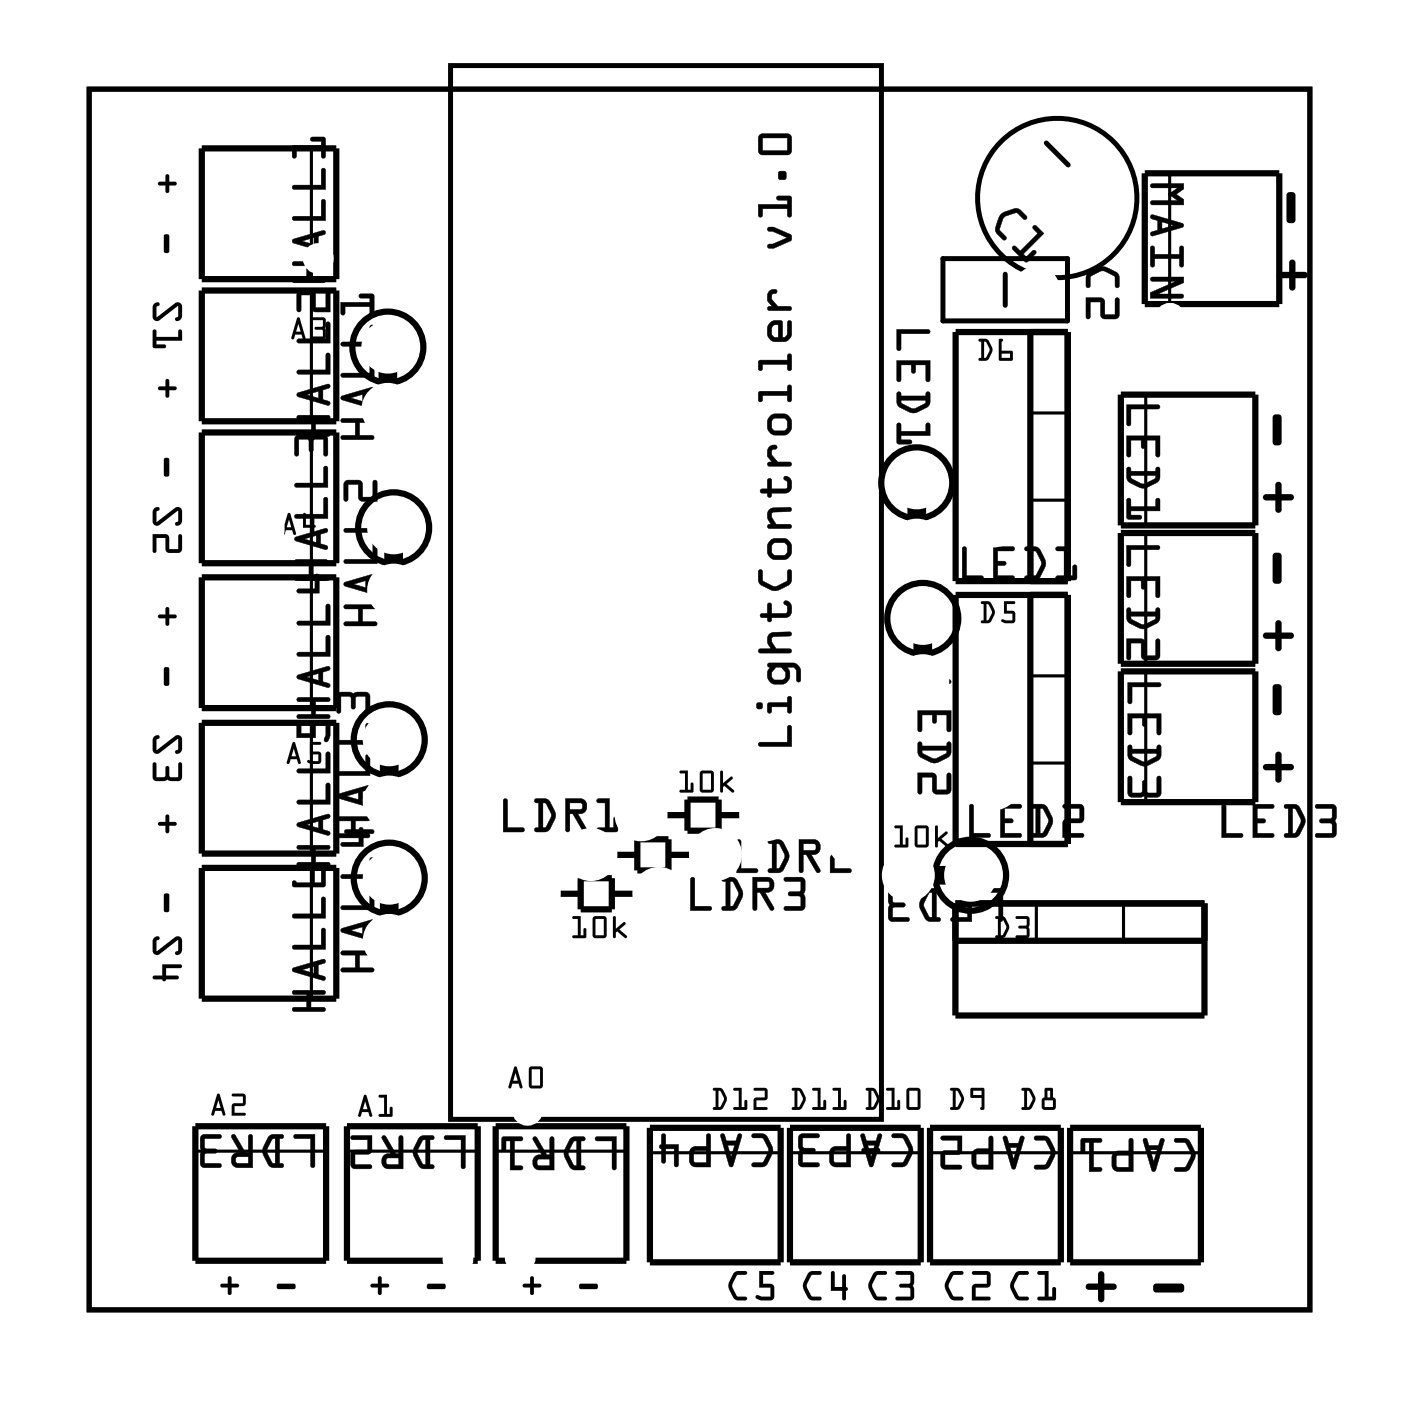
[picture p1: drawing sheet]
<svg xmlns="http://www.w3.org/2000/svg" width="57mm" height="57mm" viewBox="0 0 57 57" stroke-linecap="round" stroke-linejoin="round" font-family="sans-serif">
<g fill="none" stroke="#000" stroke-width=".2">
<path d="M3.6 3.6h49.8v49.8h-49.8zM18.4 2.7h17.6v43h-17.6zM38.5 10.6h5v2.5h-5zM41 11.2v1.3M42.7 5.8l.9 .9"/>
<circle cx="43.1" cy="8.1" r="3.3"/>
</g>
<path d="M3.6 3.6h49.8v49.8h-49.8z" fill="none" stroke="#000" stroke-width=".04"/>
<g fill="none" stroke="#000" stroke-width=".25">
<path d="M8.2 6.1h5.5v5.3h-5.5zM8.2 11.9h5.5v5.3h-5.5zM8.2 17.6h5.5v5.4h-5.5zM15.6 15.2h.5v.5h-.5zM39 13.5h4.6v10.2h-4.6zM42 13.5v10.2M45.7 16.1h5.5v5.3h-5.5zM46.7 7.1h5.5v5.3h-5.5zM8.2 23.6h5.5v5.3h-5.5zM8.2 29.5h5.5v5.3h-5.5zM8.2 35.4h5.5v5.3h-5.5zM15.6 31.2h.5v.5h-.5z"/>
<path d="M15.6 36.8h.5v.5h-.5zM15.8 22.5h.5v.6h-.5zM22.7 36.5h1M23.7 35.8h1.3v1.3h-1.3zM25 36.5h.9M25.1 34.9h.9M26 34.2h1.3v1.3h-1.3zM27.1 33.3h.9M27.3 34.9h.9M28 32.6h1.3v1.3h-1.3zM29.3 33.3h1M37.1 20.7h.6v.5h-.6z"/>
<path d="M37.4 26.2h.5v.6h-.5zM38.1 35.4h.5v.6h-.5zM39 36.9h10.1v4.5h-10.1zM39 38.4h10.1M39 24.3h4.6v10.1h-4.6zM42 24.3v10.1M45.7 21.7h5.5v5.4h-5.5zM45.7 27.4h5.5v5.3h-5.5zM8 45.9h5.3v5.5h-5.3zM14.2 45.9h5.3v5.5h-5.3zM20.2 45.9h5.4v5.5h-5.4zM26.5 46h5.3v5.5h-5.3z"/>
<path d="M32.2 46h5.4v5.5h-5.4zM37.9 46h5.4v5.5h-5.4zM43.7 46h5.3v5.5h-5.3z"/>
<circle cx="15.8" cy="14.2" r="1.45"/>
<circle cx="37.4" cy="19.7" r="1.45"/>
<circle cx="15.9" cy="35.8" r="1.45"/>
<circle cx="15.9" cy="30.2" r="1.45"/>
<circle cx="16.1" cy="21.5" r="1.45"/>
<circle cx="37.6" cy="25.2" r="1.45"/>
<circle cx="39.6" cy="35.7" r="1.45"/>
</g>
<g fill="none" stroke="#000" stroke-width=".13">
<path d="M12.7 6.1v5.3M12.7 11.9v5.3M12.7 17.6v5.4M42 16.8h1.6M46.7 16.1v5.3M47.7 7.1v5.3M12.7 23.6v5.3M12.7 29.5v5.3M12.7 35.4v5.3M42 27.6h1.6M42 31.1h1.6M42 20.4h1.6"/>
<path d="M42.3 36.9v1.5M45.8 36.9v1.5M46.7 21.7v5.4M46.7 27.4v5.3M8 47h5.3M14.2 47h5.3M20.2 47h5.4M26.5 47h5.3M32.2 47h5.4M37.9 47h5.4M43.7 47h5.3"/>
</g>
<g fill="#000">
<path d="M6.7 18.7l.2 .1v.6h-.1h-.1zM6.7 9.6h.2v.6l-.1 .1-.1-.1zM6.8 7.1l.1 .1v.2l.3 .1-.3 .1-.1 .3-.1-.3-.3-.1 .3-.1zM6.5 15.8h.2l.1-.3 .1 .3h.3l-.3 .1-.1 .3-.1-.3h-.2zM15.6 15.2h.5v.5h-.5zM52 16.9h.2l.1 .1v1a.19 .19 0 0 1-.2 .2 .19 .19 0 0 1-.2-.2zM52.1 19.7h.2v.5h.4a.13 .13 0 0 1 .1 .1 .13 .13 0 0 1-.1 .1h-.4v.4a.13 .13 0 0 1-.1 .1 .13 .13 0 0 1-.2-.1v-.4h-.4a.13 .13 0 0 1-.1-.1 .13 .13 0 0 1 .1-.1h.4zM52.5 7.9l.2-.1 .1 .1v1.1a.19 .19 0 0 1-.1 .1 .19 .19 0 0 1-.2-.1zM52.6 10.6l.2 .1v.4h.4a.13 .13 0 0 1 .1 .1 .13 .13 0 0 1-.1 .1h-.4v.4a.13 .13 0 0 1-.1 .2 .13 .13 0 0 1-.1-.2v-.4h-.4a.13 .13 0 0 1-.1-.1 .13 .13 0 0 1 .1-.1h.4zM6.7 36.5h.2v.6l-.1 .1-.1-.1zM6.7 27.2l.2 .1v.6l-.1 .1-.1-.1zM6.5 33.6l.2-.1 .1-.3 .1 .3 .3 .1-.3 .1-.1 .3-.1-.3h-.2z"/>
<path d="M6.8 24.8h.1v.3h.3l-.3 .1-.1 .3-.1-.3-.3-.1h.3zM15.6 31.2h.5v.5h-.5zM15.6 36.8h.5v.5h-.5zM15.8 22.5h.5v.6h-.5zM37.1 20.7h.6v.5h-.6zM37.4 26.2h.5v.6h-.5zM38.1 35.4h.5v.6h-.5zM52 22.6l.2-.1 .1 .1v1.1a.19 .19 0 0 1-.2 .1 .19 .19 0 0 1-.2-.1zM52 27.9h.2l.1 .1v1a.19 .19 0 0 1-.2 .2 .19 .19 0 0 1-.2-.2zM52.1 30.7h.2v.5h.4a.13 .13 0 0 1 .1 .1 .13 .13 0 0 1-.1 .1h-.4v.4a.13 .13 0 0 1-.1 .1 .13 .13 0 0 1-.2-.1v-.4h-.4a.13 .13 0 0 1-.1-.1 .13 .13 0 0 1 .1-.1h.4zM52.1 25.3l.2 .1v.4h.4a.13 .13 0 0 1 .1 .1 .13 .13 0 0 1-.1 .2h-.4v.3a.13 .13 0 0 1-.1 .2 .14 .14 0 0 1-.2-.2v-.3h-.4a.13 .13 0 0 1-.1-.2 .13 .13 0 0 1 .1-.1h.4zM9 52.4h.3l.1-.3v.3h.4l-.4 .1v.3l-.1-.3h-.3z"/>
<path d="M11.3 52.4h.7l.1 .1-.1 .1h-.6zM15.1 52.4h.3l.1-.3 .1 .3h.3l-.3 .1-.1 .3-.1-.3h-.2zM17.4 52.4h.7l.1 .1-.1 .1h-.6zM21.3 52.4h.3l.1-.3 .1 .3h.3l-.3 .1-.1 .3-.1-.3h-.2zM23.6 52.4h.7l.1 .1-.1 .1h-.6zM35.2 46.9l.6-.1 .1 .2-.1 .1h-.6zM44.3 52.4h.5v-.4a.13 .13 0 0 1 .1-.1 .13 .13 0 0 1 .1 .1v.4h.4a.13 .13 0 0 1 .2 .1 .13 .13 0 0 1-.2 .1h-.4v.4a.13 .13 0 0 1-.1 .1 .13 .13 0 0 1-.1-.1v-.4h-.4zM47.1 52.4h1.1a.19 .19 0 0 1 .1 .1 .19 .19 0 0 1-.1 .2h-1.1l-.1-.1z"/>
<path d="M6.3 12.4h.2l-.1 .1v.4l.7-.5 .2-.1 .1 .2v.5l-.1 .1-.2-.1 .2-.1-.1-.4-.7 .6h-.2l-.1-.2zM6.2 13.5h.2v.2h.9v-.2l.1-.1v.5h-1v.1l.3 .1 .1 .1h-.5z"/>
<path d="M6.3 12.4h.2l-.1 .1v.4l.7-.5 .2-.1 .1 .2v.5l-.1 .1-.2-.1 .2-.1-.1-.4-.7 .6h-.2l-.1-.2zM6.3 12.4l-.1 .5 .1 .2h.2l.7-.6 .1 .4-.2 .1 .2 .1 .1-.1v-.5l-.1-.2-.2 .1-.7 .5v-.4l.1-.1zM6.2 13.5h.2v.2h.9v-.2l.1-.1v.5h-1v.1l.3 .1 .1 .1h-.5zM6.3 13.5v.7h.5l-.1-.1h-.3v-.2h1v-.5l-.1 .1v.2h-.9v-.2z"/>
<path d="M6.7 18.7l.2 .1v.6h-.1h-.1zM6.7 18.7v.7h.1h.1v-.6z"/>
<path d="M6.7 9.6h.2v.6l-.1 .1-.1-.1zM6.7 9.6v.6l.1 .1 .1-.1v-.6z"/>
<path d="M6.8 7.1l.1 .1v.2l.3 .1-.3 .1-.1 .3-.1-.3-.3-.1 .3-.1zM6.8 7.1v.3l-.4 .1 .4 .1v.3l.1-.3 .3-.1-.3-.1v-.2z"/>
<path d="M6.8 15.5h.1v.3h.3l-.3 .1-.1 .3-.1-.3-.3-.1h.3zM6.8 15.5v.3h-.4l.4 .1v.3l.1-.3 .3-.1h-.3v-.3z"/>
<path d="M12.1 13h.1l.2 .8-.1-.2h-.3v.2h-.1zM12.1 13l-.2 .8h.1v-.2h.3l.1 .2-.2-.8zM12.2 13.2l-.1 .3h.2zM12.2 13.2l.1 .3h-.2zM12.7 13l.5-.1 .1 .1v.7l-.1 .1h-.5l.1-.1h.4v-.2l-.4-.1 .4-.1v-.2h-.4zM12.7 13l.1 .1h.4v.2l-.4 .1 .4 .1v.2h-.4l-.1 .1h.5l.1-.1v-.7l-.1-.1z"/>
<path d="M12.1 13h.1l.2 .8-.1-.2h-.3v.2h-.1zM12.2 13.2l-.1 .3h.2zM12.7 13l.5-.1 .1 .1v.7l-.1 .1h-.5l.1-.1h.4v-.2l-.4-.1 .4-.1v-.2h-.4z"/>
<path d="M11.9 10.7h1.3v.1h-.5v.6h.5l.1 .1h-1.3v-.1h.5v-.6h-.5zM11.9 9.8l1.3-.4 .1 .1-.3 .1v.4l.2 .1 .1 .1-.1 .1-1.2-.4zM12.3 9.8l.5 .2v-.3zM11.9 8.8h1.2v-.6h.2v.8h-1.3zM11.9 7.6h1.2v-.7h.2v.8h-1.3zM11.9 5.9h1.2v-.1h-.4v-.2h.5l.1 .8h-.2v-.3h-1v.3l-.1 .1z"/>
<path d="M11.9 10.7h1.3a.1 .1 0 0 1 .1 .1 .1 .1 0 0 1-.1 .1l-.5-.1v.6h.5a.1 .1 0 0 1 .1 0 .1 .1 0 0 1-.1 .1h-1.2a.1 .1 0 0 1-.1-.1 .1 .1 0 0 1 .1 0h.5v-.6h-.5zM12 10.7v.1h.5v.6h-.5v.1h1.3l-.1-.1h-.5v-.6h.5v-.1zM11.9 9.8l1.3-.4 .1 .1-.3 .1v.4l.2 .1 .1 .1-.1 .1-1.2-.4zM12 9.8v.1l1.2 .4 .1-.1-.1-.1-.2-.1v-.4l.3-.1-.1-.1zM12.3 9.8l.5 .2v-.3zM12.3 9.8l.5-.1v.3zM11.9 8.8h1.2v-.6a.1 .1 0 0 1 .1-.1 .1 .1 0 0 1 .1 .1v.8h-1.3zM12 8.9v.1h1.3v-.8h-.2v.6zM11.9 7.6h1.2v-.7a.1 .1 0 0 1 .1-.1 .1 .1 0 0 1 .1 .1v.8h-1.3zM12 7.6v.1h1.3v-.8h-.2v.7zM11.9 5.9h1.2v-.1h-.4a.1 .1 0 0 1-.1-.1 .1 .1 0 0 1 .1-.1h.6v.8a.1 .1 0 0 1-.1 .1 .1 .1 0 0 1-.1-.1v-.3h-1v.3a.1 .1 0 0 1-.1 .1 .1 .1 0 0 1-.1-.1zM11.9 5.9l.1 .5h.1v-.3h1v.3h.2l-.1-.8h-.5v.1l.4 .1v.1z"/>
<path d="M12.1 17l1.3-.1v.2h-.5v.5h.5l.1 .2h-1.3v-.2h.5v-.5h-.5zM12.1 16l1.3-.3 .1 .1-.3 .1v.4l.2 .1 .1 .1h-.1l-1.2-.3zM12.5 16.1l.5 .1v-.2zM12.1 15.1h1.2v-.6h.2v.8h-1.3zM12.1 13.8h1.2v-.6h.2v.8h-1.3zM12.2 11.9h.6l.1 .1v.6h.4v-.7h.1l.1 .8h-.7l-.1-.7h-.4v.6l-.1 .1z"/>
<path d="M12.1 17l1.3-.1a.1 .1 0 0 1 .1 .1 .1 .1 0 0 1-.1 .1h-.5v.5h.5a.1 .1 0 0 1 .1 .1 .1 .1 0 0 1-.1 .1h-1.2a.1 .1 0 0 1-.1-.1 .1 .1 0 0 1 .1-.1h.5v-.5h-.5zM12.1 17l.1 .1h.5v.5h-.5v.2l1.3-.1-.1-.1h-.5v-.5h.5v-.1zM12.1 16l1.3-.3 .1 .1-.3 .1v.4l.2 .1 .1 .1-.1 .1-1.2-.4zM12.1 16l.1 .2 1.2 .3h.1l-.1-.1-.2-.1v-.4l.2-.1v-.1zM12.5 16.1l.5 .1v-.2zM12.5 16.1l.5-.2v.4zM12.1 15.1h1.2v-.6a.1 .1 0 0 1 .1-.1 .1 .1 0 0 1 .1 .1v.8h-1.3zM12.1 15.1l.1 .2h1.3v-.8h-.2v.6zM12.1 13.8h1.2v-.6a.1 .1 0 0 1 .1-.1 .1 .1 0 0 1 .1 .1v.8h-1.3zM12.1 13.9l.1 .1h1.3v-.8h-.2v.6zM12.2 11.9h.6l.1 .7h.4v-.7a.1 .1 0 0 1 .1-.1 .1 .1 0 0 1 .1 .1v.8h-.8v-.7h-.4v.6a.1 .1 0 0 1-.1 .1 .1 .1 0 0 1-.1-.1zM12.2 11.9v.8l.1-.1v-.6h.4l.1 .7h.7l-.1-.8h-.1v.7h-.4v-.6l-.1-.1z"/>
<path d="M13.9 17.1h1.3v.1h-.5v.6h.5l.1 .1h-1.3v-.1h.5v-.6h-.5zM13.9 16.2l1.3-.4v.1l-.2 .1v.4l.2 .1 .1 .1-.1 .1-1.2-.4zM14.3 16.2l.5 .2v-.3zM13.9 15.2h1.2v-.6h.2v.8h-1.3zM13.9 14l1.2-.1v-.6h.2v.8h-1.3zM13.9 12.3h1.2v-.1h-.4l-.1-.2h.6l.1 .8h-.2v-.3h-1v.3h-.1z"/>
<path d="M13.9 17.1h1.3a.1 .1 0 0 1 .1 .1 .1 .1 0 0 1-.1 .1l-.5-.1v.6h.5a.1 .1 0 0 1 .1 0 .1 .1 0 0 1-.1 .1h-1.2a.1 .1 0 0 1-.1-.1 .1 .1 0 0 1 .1 0h.5v-.6h-.5zM13.9 17.1l.1 .1h.5v.6h-.5v.1h1.2v-.1h-.5v-.6h.5v-.1zM13.9 16.2l1.3-.4 .1 .1-.3 .1v.4l.2 .1 .1 .1-.1 .1-1.2-.4zM13.9 16.2l.1 .1 1.2 .4v-.1v-.1l-.2-.1v-.4l.2-.1v-.1zM14.3 16.2l.5 .2v-.3zM14.3 16.2l.5-.1v.3zM13.9 15.2h1.2v-.6a.1 .1 0 0 1 .1-.1 .1 .1 0 0 1 .1 .1v.8h-1.3zM13.9 15.3l.1 .1h1.3l-.1-.8h-.1v.6zM13.9 14l1.2-.1v-.6a.1 .1 0 0 1 .1-.1 .1 .1 0 0 1 .1 .1v.8h-1.3zM13.9 14l.1 .1h1.3l-.1-.8h-.1v.7zM13.9 12.3h1.2v-.1h-.4a.1 .1 0 0 1-.1-.1 .1 .1 0 0 1 .1-.1h.5l.1 .8a.1 .1 0 0 1-.1 .1 .1 .1 0 0 1-.1-.1v-.3h-1v.3a.1 .1 0 0 1-.1 .1 .1 .1 0 0 1-.1-.1zM13.9 12.3l.1 .5h.1v-.3h1v.3h.1v-.8h-.5v.1l.4 .1v.1z"/>
<path d="M36.6 13.4h1.3v.1v.1h-1.1v.6l-.1 .1-.1-.1zM36.6 14.7h1.3v.8h-.1v-.6h-.5v.3h-.1v-.3h-.4v.6l-.2 .1zM36.6 16h.1l.1 .2h1v-.2h.1v.5a.8 .8 0 0 1-1.2 .1l-.1-.1zM36.8 16.3v.2l.5 .2 .5-.3v-.1zM36.6 17.3h.1l.1 .3h1v-.3h.1v.5h-1.1v.1h.3l.1 .2h-.6z"/>
<path d="M36.6 13.4h1.3a.1 .1 0 0 1 .1 .1 .1 .1 0 0 1-.1 .1h-1.1v.6a.1 .1 0 0 1-.1 .1 .1 .1 0 0 1-.1-.1zM36.6 13.4v.8l.1 .1v-.1v-.6h1.2v-.1v-.1zM36.6 14.7h1.4v.8a.1 .1 0 0 1-.1 .1 .1 .1 0 0 1-.1-.1v-.6h-.5l.1 .2a.1 .1 0 0 1-.1 .1 .1 .1 0 0 1-.1-.1v-.2h-.4v.6a.1 .1 0 0 1-.1 .1 .1 .1 0 0 1-.1-.1zM36.6 14.7v.9l.1-.1v-.6h.5v.3h.1v-.3h.5v.6h.1v-.8zM36.6 16h.1l.1 .2h1v-.1a.1 .1 0 0 1 .1-.1 .1 .1 0 0 1 .1 .1l-.1 .5-.6 .3-.7-.4zM36.6 16v.5l.5 .3h.3l.5-.3v-.5h-.1v.2h-1.1v-.2zM36.8 16.3v.2l.5 .2 .4-.2 .1-.2zM36.7 16.3h1.1v.1l-.5 .3-.5-.2zM36.6 17.3h.2v.3h1v-.3a.1 .1 0 0 1 .1-.1 .1 .1 0 0 1 .1 .1v.5h-1.2v.1h.3a.1 .1 0 0 1 .1 .1 .1 .1 0 0 1-.1 .1h-.5zM36.6 17.3v.8h.6l-.1-.1h-.4v-.2h1.2v-.5h-.1v.3h-1.1v-.3z"/>
<path d="M39.9 13.8h.4l.2 .4-.3 .5h-.3l.1-.1v-.7zM39.9 13.8l.1 .1v.7l-.1 .1h.3l.3-.3v-.3l-.2-.3zM40.1 13.9l.1 .7 .2-.3zM40.1 13.9l.3 .4-.2 .3zM40.8 13.8l.1 .1v.4h.4v.4h-.6zM40.8 13.8l-.1 .9h.6v-.4h-.4v-.4zM40.9 14.4v.2h.3v-.2zM40.9 14.4h.3v.2h-.3z"/>
<path d="M39.9 13.8h.4a.53 .53 0 0 1 0 .8l-.1 .1h-.3l.1-.1v-.7zM40.1 13.9l.1 .7 .2-.3zM40.8 13.8l.1 .1v.4h.4v.4h-.6zM40.9 14.4v.2h.3v-.2z"/>
<path d="M40.8 8.7l.6-.2 .5 .3a.1 .1 0 0 1 0 .1 .1 .1 0 0 1-.2 0l-.2-.2-.5 .2-.2 .5 .2 .2a.1 .1 0 0 1 0 .2 .1 .1 0 0 1-.1 0l-.3-.5zM40.8 8.7a.64 .64 0 0 0 .1 1.1h.1v-.1l-.2-.3 .2-.5 .5-.2 .3 .2h.1l-.4-.4zM42.1 9.2h.2l.3 .3-.9 .9 .2 .1 .2-.3a.1 .1 0 0 1 .1 0 .1 .1 0 0 1 0 .2l-.3 .3-.6-.5a.1 .1 0 0 1 0-.2 .1 .1 0 0 1 .1 0l.2 .2 .7-.7-.2-.2zM41.3 10.1v.1l.6 .5 .4-.4-.1-.1-.3 .3-.2-.1 .9-.9-.4-.3-.1 .1 .2 .2-.7 .7-.2-.2z"/>
<path d="M40.8 8.7l.7-.2 .4 .4-.1 .1-.3-.3-.5 .2-.2 .5 .2 .3v.1h-.1a.6 .6 0 0 1-.1-1zM41.3 10.1l.1-.1 .2 .2 .7-.7-.2-.2 .1-.1 .4 .3-.9 .9 .2 .1 .2-.3 .2 .1-.4 .4-.6-.5z"/>
<path d="M44.4 11.1l.5-.2h.3l.4 .3 .1 .5h-.2v-.4l-.5-.3-.5 .3v.4h-.1l-.1-.4zM44.3 12.1l.7 .1 .1 .6h.4v-.6l.1-.1v.8l-.1 .1h-.5l-.1-.2v-.5h-.4v.6l-.1 .1z"/>
<path d="M44.4 11.1l.5-.2h.3l.4 .3 .1 .5a.1 .1 0 0 1-.1 .1 .1 .1 0 0 1-.1-.1v-.4l-.5-.2-.5 .2v.4a.1 .1 0 0 1-.1 .1 .1 .1 0 0 1-.1-.1zM44.4 11.1l-.1 .2 .1 .4h.1v-.4l.5-.3 .5 .3v.4h.1v-.5l-.4-.3a.77 .77 0 0 0-.8 .2zM44.3 12.1l.7 .1 .1 .6h.4v-.6a.1 .1 0 0 1 .1-.1 .1 .1 0 0 1 .1 .1v.6l-.1 .2h-.7v-.7h-.4v.6a.1 .1 0 0 1-.1 .1 .1 .1 0 0 1-.1-.1zM44.3 12.1l.1 .9 .1-.1v-.6h.4v.5l.1 .2h.5l.1-.1v-.7h-.1v.6h-.4l-.1-.6z"/>
<path d="M46 16.5h1.2l.1 .1-.1 .1h-1.1v.6l-.1 .1v-.1zM46 17.8h1.3v.8h-.2v-.6h-.4v.2l-.1 .1v-.1v-.2h-.5v.6h-.1zM46 19.1h.1v.1h1l.1-.1h.1v.5a.8 .8 0 0 1-1.2 .1l-.1-.2zM46.1 19.4l.1 .1 .4 .2 .5-.2v-.1zM46 20.3l.1 .1v.3h1v-.3l.2-.1v.5h-1.2v.2h.4l.1 .1-.6 .1z"/>
<path d="M45.9 16.5h1.3a.1 .1 0 0 1 .1 .1 .1 .1 0 0 1-.1 .1h-1.1v.6a.1 .1 0 0 1-.1 .1 .1 .1 0 0 1-.1-.1zM46 16.5v.8v.1l.1-.1v-.6h1.1l.1-.1-.1-.1zM45.9 17.8h1.4v.8a.1 .1 0 0 1-.1 .1 .1 .1 0 0 1-.1-.1v-.6h-.4v.2a.1 .1 0 0 1-.1 .1 .1 .1 0 0 1-.1-.1l.1-.2h-.5v.6a.1 .1 0 0 1-.1 .1 .1 .1 0 0 1-.1-.1zM46 17.8v.8h.1v-.7h.5v.3v.1l.1-.1v-.3h.5v.7h.1v-.8zM46 19.1h.1v.1h1v-.1a.1 .1 0 0 1 .1-.1 .1 .1 0 0 1 .1 .1l-.1 .6-.6 .2-.6-.3zM46 19.1v.5l.5 .3h.3l.5-.4v-.4h-.1v.1h-1.1v-.1zM46.1 19.4l.1 .1 .4 .2 .5-.2v-.1zM46.1 19.4h1.1v.1l-.6 .3-.4-.3zM46 20.3l.1 .1v.3h1v-.3a.1 .1 0 0 1 .1-.1 .1 .1 0 0 1 .1 .1v.4h-1.2v.2h.4a.1 .1 0 0 1 .1 .1 .1 .1 0 0 1-.1 .1l-.5-.1zM46 20.4v.8l.6-.1-.1-.1h-.4v-.2h1.2v-.5l-.1 .1v.3h-1.1v-.3z"/>
<path d="M47 7.5h1.3v.2l-.3 .2 .3 .2v.3l-1.4-.1 .1-.1h1l-.2-.2a.1 .1 0 0 1-.1-.1 .1 .1 0 0 1 .1-.1l.2-.1h-1zM47 8.8l1.2 .3 .1 .1-1.3 .4-.1-.1 .3-.1v-.4l-.2-.1zM47.4 9.1v.2l.5-.1zM47 10.1h.1v.3h1v-.3l.1-.1 .1 .8h-.2v-.2h-1v.2l-.1 .1zM47 11.3h1.3v.2l-1.1 .5h1l.1 .1-1.4 .1v-.3l1.1-.4h-1z"/>
<path d="M46.9 7.5h1.4v.2l-.3 .2 .3 .2v.3h-1.3a.1 .1 0 0 1-.1-.1 .1 .1 0 0 1 .1-.1h1l-.2-.2a.1 .1 0 0 1-.1-.1 .1 .1 0 0 1 .1-.1l.2-.1h-1l-.1-.1zM47 7.5v.2h1.1l-.4 .2 .4 .3h-1.1h-.1l.1 .1 1.3 .1v-.3l-.3-.2 .3-.2v-.2zM46.9 8.8l1.3 .3 .1 .1-1.3 .4-.1-.1 .3-.1v-.4l-.2-.1zM47 8.8v.1l.2 .1v.4l-.3 .1 .1 .1 1.3-.4-.1-.1zM47.4 9.1v.2l.5-.1zM47.4 9l.5 .2-.5 .1zM46.9 10l.2 .1v.3h1v-.3a.1 .1 0 0 1 .1-.1 .1 .1 0 0 1 .1 .1v.7a.1 .1 0 0 1-.1 .1 .1 .1 0 0 1-.1-.1v-.2h-1v.2a.1 .1 0 0 1-.1 .1 .1 .1 0 0 1-.1-.1zM47 10.1v.8l.1-.1v-.3h1v.3h.2l-.1-.8-.1 .1v.3h-1v-.3zM46.9 11.3h1.4v.2l-1.1 .5h1a.1 .1 0 0 1 .1 .1 .1 .1 0 0 1-.1 .1h-1.3v-.3l1.1-.4h-1l-.1-.1zM47 11.3v.2h1l-1.1 .4v.3l1.4-.1-.1-.1h-1l1.1-.5v-.2z"/>
<path d="M52 16.9h.2l.1 .1v1a.19 .19 0 0 1-.2 .2 .19 .19 0 0 1-.2-.2zM52 16.9l-.1 1.1a.19 .19 0 0 0 .2 .2 .19 .19 0 0 0 .2-.2v-1l-.1-.1z"/>
<path d="M51.6 20.2h.4v-.4a.13 .13 0 0 1 .2-.1 .13 .13 0 0 1 .1 .1v.4h.4a.13 .13 0 0 1 .1 .1 .13 .13 0 0 1-.1 .1h-.4v.4a.13 .13 0 0 1-.1 .1 .13 .13 0 0 1-.2-.1v-.4h-.4zM52.1 19.7l-.1 .5h-.4a.13 .13 0 0 0-.1 .1 .13 .13 0 0 0 .1 .1h.4v.4a.13 .13 0 0 0 .2 .1 .13 .13 0 0 0 .1-.1v-.4h.4a.13 .13 0 0 0 .1-.1 .13 .13 0 0 0-.1-.1h-.4v-.5z"/>
<path d="M52.5 7.9l.2-.1 .1 .1v1.1a.19 .19 0 0 1-.1 .1 .19 .19 0 0 1-.2-.1zM52.5 7.9v1.1a.19 .19 0 0 0 .2 .1 .19 .19 0 0 0 .1-.1v-1.1l-.1-.1z"/>
<path d="M52.1 11.1h.5v-.4a.13 .13 0 0 1 .1-.1 .13 .13 0 0 1 .1 .1v.4h.4a.13 .13 0 0 1 .1 .1 .13 .13 0 0 1-.1 .1h-.4v.4a.13 .13 0 0 1-.1 .2 .13 .13 0 0 1-.1-.2v-.4h-.4zM52.1 11.1l.1 .2h.4v.4a.13 .13 0 0 0 .1 .2 .13 .13 0 0 0 .1-.2v-.4h.4a.13 .13 0 0 0 .1-.1 .13 .13 0 0 0-.1-.1h-.4v-.4a.13 .13 0 0 0-.1-.1 .13 .13 0 0 0-.1 .1v.4z"/>
<path d="M6.3 38.3l.2-.1-.1 .2v.4l.7-.6h.2l.1 .2v.4l-.1 .1h-.2l.2-.2-.1-.4-.7 .6h-.2l-.1-.1zM6.6 39.3l.8 .1v.1h-.6v.3h.4l.1 .1-.5 .1h-.1l-.5-.1 .1-.1h.3z"/>
<path d="M6.3 38.3l.2-.1-.1 .2v.4l.7-.6h.2l.1 .2v.4l-.1 .1h-.2l.2-.2-.1-.4-.7 .6h-.2l-.1-.1zM6.3 38.3l-.1 .5 .1 .1h.2l.7-.6 .1 .4-.2 .2h.2l.1-.1v-.4l-.1-.2h-.2l-.7 .6v-.4l.1-.2zM6.6 39.3l.8 .1v.1h-.6v.3h.4l.1 .1-.5 .1h-.1l-.5-.1 .1-.1h.3zM6.6 39.3v.5h-.3v.1l.4 .1 .1-.1h.5l-.1-.1h-.4v-.3h.6v-.1z"/>
<path d="M6.3 20.7h.2l-.1 .2v.4l.7-.6h.2l.1 .2v.4l-.1 .1h-.2l.2-.2-.1-.4-.7 .6h-.2l-.1-.1zM6.2 21.8h.7v.6h.4v-.5l.1-.1v.7l-.1 .1-.5-.1-.1-.1v-.5h-.3v.6h-.1z"/>
<path d="M6.3 20.7h.2l-.1 .2v.4l.7-.6h.2l.1 .2v.4l-.1 .1h-.2l.2-.2-.1-.4-.7 .6h-.2l-.1-.1zM6.3 20.7l-.1 .6 .1 .1h.2l.7-.6 .1 .4-.2 .2h.2l.1-.1v-.4l-.1-.2h-.2l-.7 .6v-.4l.1-.2zM6.2 21.8h.7v.6h.4v-.5l.1-.1v.7l-.1 .1-.5-.1-.1-.1v-.5h-.3v.6l-.1 .1zM6.2 21.8l.1 .7h.1v-.6h.4v.5v.1l.5 .1 .1-.1v-.7l-.1 .1v.5h-.4v-.6z"/>
<path d="M6.3 30h.2l-.1 .2v.4l.7-.6h.2l.1 .2v.4l-.1 .1h-.2l.2-.2-.1-.4-.7 .6h-.2l-.1-.1zM6.2 31.1h.2v.6h.3l.1-.5 .1 .1v.4h.4v-.5l.1-.1v.7l-.1 .1-1-.1-.1-.1z"/>
<path d="M6.3 30h.2l-.1 .2v.4l.7-.6h.2l.1 .2v.4l-.1 .1h-.2l.2-.2-.1-.4-.7 .6h-.2l-.1-.1zM6.3 30l-.1 .6 .1 .1h.2l.7-.6 .1 .4-.2 .2h.2l.1-.1v-.4l-.1-.2h-.2l-.7 .6v-.4l.1-.2zM6.2 31.1h.2v.6h.3l.1-.5 .1 .1v.4h.4v-.5l.1-.1v.7l-.1 .1h-1l-.1-.2zM6.3 31.1l-.1 .6 .1 .1 1 .1 .1-.1v-.7l-.1 .1v.5h-.4l-.1-.5-.1 .5h-.3v-.6z"/>
<path d="M6.7 36.5h.2v.6l-.1 .1-.1-.1zM6.7 36.5v.6l.1 .1 .1-.1v-.6z"/>
<path d="M6.7 27.2l.2 .1v.6l-.1 .1-.1-.1zM6.7 27.2v.7l.1 .1 .1-.1v-.6z"/>
<path d="M6.8 33.2l.1 .1v.2l.3 .1-.3 .1-.1 .3-.1-.3-.3-.1 .3-.1zM6.8 33.2v.3l-.4 .1 .4 .1v.3l.1-.3 .3-.1-.3-.1v-.2z"/>
<path d="M6.8 24.8h.1v.3h.3l-.3 .1-.1 .3-.1-.3-.3-.1h.3zM6.8 24.8v.3h-.4l.4 .1v.3l.1-.3 .3-.1h-.3v-.3z"/>
<path d="M11.8 20.9v.1l.2 .8-.1-.2h-.2l-.1 .2h-.1zM11.8 20.9l-.3 .9h.1l.1-.2h.2l.1 .2-.2-.8zM11.8 21.2l-.1 .3h.2zM11.8 21.2l.1 .3h-.2zM12.4 20.9l.1 .1v.4h.2v-.3h.1l.1 .4-.1 .3h-.1v-.3h-.3zM12.4 20.9v.6h.3v.3h.1l.1-.3-.1-.4h-.1v.3h-.2v-.4z"/>
<path d="M11.8 20.9v.1l.2 .8-.1-.2h-.2l-.1 .2h-.1zM11.8 21.2l-.1 .3h.2zM12.4 20.9l.1 .1v.4h.2v-.3h.1l.1 .4-.1 .3h-.1v-.3h-.3z"/>
<path d="M11.9 30.3h.1l.2 .9-.1-.2h-.2l-.1 .1h-.1zM11.9 30.3l-.2 .8h.1l.1-.1h.2l.1 .2-.2-.9zM12 30.5l-.1 .4h.2zM12 30.5l.1 .4h-.2zM12.6 30.3h.5v.1h-.3v.3h.3l-.1 .5-.5-.1 .1-.1h.4v-.2h-.4zM12.6 30.3v.5h.4v.2h-.4a.1 .1 0 0 0 0 .1 .1 .1 0 0 0 .1 .1l.4-.1v-.4h-.3v-.3l.3-.1z"/>
<path d="M11.9 30.3h.1l.2 .9-.1-.2h-.2l-.1 .1h-.1zM12 30.5l-.1 .4h.2zM12.6 30.3h.5l-.3 .1v.3h.3v.4l-.4 .1a.1 .1 0 0 1-.1-.1 .1 .1 0 0 1 0-.1h.4v-.2h-.4z"/>
<path d="M12 22.8h1.3v.2h-.5v.5h.5l.1 .1-1.3 .1v-.2h.5v-.5h-.5zM12 21.9l1.3-.3 .1 .1-.3 .1v.4l.2 .1 .1 .1h-.1l-1.2-.3zM12.4 22l.5 .1v-.3zM12 21h1.2v-.7h.2v.9h-1.3zM12 19.7h1.2v-.6h.2v.8h-1.3zM12.1 17.8h1.2l.1 .1v.7h-.2v-.7h-.4v.5h-.1h-.1v-.5h-.4v.6l-.1 .1z"/>
<path d="M12 22.8h1.3a.1 .1 0 0 1 .1 .1 .1 .1 0 0 1-.1 .1h-.5v.5h.5a.1 .1 0 0 1 .1 .1 .1 .1 0 0 1-.1 .1h-1.2a.1 .1 0 0 1-.1-.1 .1 .1 0 0 1 .1-.1h.5v-.5h-.5zM12 22.9l.1 .1h.5v.5h-.5v.2l1.3-.1-.1-.1h-.5v-.5h.5v-.2zM12 21.9l1.3-.4 .1 .2-.3 .1v.4l.2 .1 .1 .1h-.1l-1.2-.3zM12.1 21.9v.2l1.2 .3h.1l-.1-.2h-.2v-.4l.2-.1v-.2zM12.4 22l.5 .1v-.3zM12.4 22l.5-.2v.3zM12 21h1.2v-.6a.1 .1 0 0 1 .1-.1 .1 .1 0 0 1 .1 .1v.8h-1.3zM12 21l.1 .1 1.3 .1v-.9h-.2v.7zM12 19.7h1.2v-.6a.1 .1 0 0 1 .1-.1 .1 .1 0 0 1 .1 .1v.8h-1.3zM12 19.7l.1 .2h1.3v-.8h-.2v.6zM12.1 17.8l1.2-.1 .1 .2v.6a.1 .1 0 0 1-.1 .1 .1 .1 0 0 1-.1-.1v-.6l-.4 .1v.4a.1 .1 0 0 1-.1 0 .1 .1 0 0 1-.1 0v-.5h-.4v.6a.1 .1 0 0 1-.1 .1 .1 .1 0 0 1-.1-.1zM12.1 17.8v.8l.1-.1v-.6h.4v.5h.1h.1v-.5h.4v.7h.2v-.7l-.1-.1z"/>
<path d="M12.1 28.5h1.3v.1h-.5v.5h.5l.1 .2h-1.3v-.2h.5v-.5h-.5zM12.1 27.6l1.3-.4 .1 .1-.3 .1v.4l.2 .1 .1 .1-.1 .1-1.2-.4zM12.5 27.6l.5 .2v-.3zM12.1 26.6h1.2v-.6h.2v.8h-1.3zM12.1 25.4l1.2-.1v-.6h.2v.8h-1.3zM12.3 23.5h.5l.1-.1 .6 .2-.1 .1h-.4v.5h-.8l-.1-.1 .1-.1h.6v-.3h-.5z"/>
<path d="M12.1 28.5l1.3-.1a.1 .1 0 0 1 .1 .1 .1 .1 0 0 1-.1 .1h-.5v.5h.5a.1 .1 0 0 1 .1 .1 .1 .1 0 0 1-.1 .1h-1.2a.1 .1 0 0 1-.1-.1 .1 .1 0 0 1 .1-.1h.5v-.5h-.5zM12.1 28.5l.1 .1h.5v.6h-.5v.1h1.3l-.1-.1h-.5v-.6h.5v-.1zM12.1 27.6l1.3-.4 .1 .1-.3 .1v.4l.2 .1 .1 .1-.1 .1-1.2-.4zM12.1 27.5l.1 .2 1.2 .4 .1-.1-.1-.1-.2-.1v-.4l.2-.1v-.1zM12.5 27.6l.5 .2v-.3zM12.5 27.6l.5-.1v.3zM12.1 26.6h1.2v-.6a.1 .1 0 0 1 .1-.1 .1 .1 0 0 1 .1 .1v.8h-1.3zM12.1 26.6l.1 .2h1.3v-.8h-.2v.6zM12.1 25.4l1.2-.1v-.6a.1 .1 0 0 1 .1-.1 .1 .1 0 0 1 .1 .1v.8h-1.3zM12.1 25.4l.1 .1h1.3v-.8h-.2v.6zM12.3 23.5h.5a.09 .09 0 0 1 .1-.1 .09 .09 0 0 1 .1 .1h.4a.1 .1 0 0 1 .1 .1 .1 .1 0 0 1-.1 .1h-.4v.5h-.8a.1 .1 0 0 1-.1-.1 .1 .1 0 0 1 .1-.1h.6v-.3h-.5zM12.3 23.5v.2h.6v.3h-.7l-.1 .1 .1 .1h.8v-.5h.4l.1-.1-.6-.2v.1z"/>
<path d="M12.1 34.5h1.3v.1l-.5 .1v.5h.5l.1 .1h-1.3v-.1h.5v-.5l-.5-.1zM12.1 33.6l1.3-.4 .1 .1-.3 .1v.4l.2 .1 .1 .1-.1 .1-1.2-.4zM12.5 33.6l.5 .2v-.3zM12.1 32.7l1.2-.1v-.6h.2v.8h-1.3zM12.1 31.4h1.2v-.7h.2v.8h-1.3zM12.1 29.4l.2 .1v.4h.4l.1-.4 .6-.1 .1 .2v.4a.15 .15 0 0 1-.1 .2 .15 .15 0 0 1-.2-.1l.1-.5h-.4v.5h-.8z"/>
<path d="M12.1 34.5h1.3a.1 .1 0 0 1 .1 .1 .1 .1 0 0 1-.1 .1h-.5v.5h.5a.1 .1 0 0 1 .1 .1 .1 .1 0 0 1-.1 .1h-1.2a.1 .1 0 0 1-.1-.1 .1 .1 0 0 1 .1-.1h.5v-.5h-.5zM12.1 34.5l.1 .1h.5v.6h-.5v.1h1.3l-.1-.1h-.5v-.6h.5v-.1zM12.1 33.6l1.3-.4 .1 .2h-.3v.4l.2 .1 .1 .1-.1 .1-1.2-.4zM12.1 33.6l.1 .1 1.2 .4 .1-.1-.1-.1-.2-.1v-.4l.2-.1v-.1zM12.5 33.6l.5 .2v-.3zM12.5 33.6l.5-.1v.3zM12.1 32.7l1.2-.1v-.6a.1 .1 0 0 1 .1-.1 .1 .1 0 0 1 .1 .1v.8h-1.3zM12.1 32.7l.1 .1h1.3v-.8h-.2v.6zM12.1 31.4h1.2v-.6a.1 .1 0 0 1 .1-.1 .1 .1 0 0 1 .1 .1v.7h-1.3zM12.1 31.4l.1 .1h1.3v-.8h-.2v.7zM12.1 29.4h.2v.5h.4v-.5h.7l.1 .2-.1 .6a.1 .1 0 0 1-.1 .1 .11 .11 0 0 1-.1-.2l.1-.5h-.4v.5h-.8zM12.1 29.4v.7h.8v-.5h.4l-.1 .6 .1 .1 .1-.1 .1-.6-.1-.2-.6 .1-.1 .4h-.4v-.4z"/>
<path d="M13.8 33.3h1.2v.2h-.5v.5h.5l.1 .1-1.3 .1v-.2h.5v-.5h-.5zM13.8 32.4l1.2-.4 .1 .2-.3 .1v.4l.3 .1v.1h-.1l-1.2-.3zM14.1 32.5l.5 .1v-.3zM13.8 31.5h1.1v-.7h.2v.8h-1.3zM13.8 30.2h1.1v-.6h.2v.8h-1.3zM13.8 28.3l1.2-.1 .1 .2v.6h-.2v-.6h-.4v.5h-.1h-.1v-.5h-.4v.6l-.1 .1z"/>
<path d="M13.8 33.3h1.2a.1 .1 0 0 1 .1 .1 .1 .1 0 0 1-.1 .1h-.5v.5h.5a.1 .1 0 0 1 .1 .1 .1 .1 0 0 1-.1 .1h-1.2a.1 .1 0 0 1-.1-.1 .1 .1 0 0 1 .1-.1h.5v-.5h-.5zM13.8 33.3v.2h.5v.5h-.5v.2l1.3-.1-.1-.1h-.5v-.5h.5v-.2zM13.7 32.4l1.3-.4 .1 .2-.3 .1v.4h.3v.2h-.1l-1.2-.3zM13.8 32.4v.2l1.2 .3h.1l-.1-.2h-.2v-.4l.3-.1-.1-.2zM14.1 32.5l.5 .1v-.3zM14.1 32.5l.5-.2v.3zM13.8 31.5h1.1v-.6a.1 .1 0 0 1 .1-.1 .1 .1 0 0 1 .1 .1v.7h-1.3zM13.8 31.5v.1h1.3v-.8h-.2v.7zM13.8 30.2h1.1v-.6a.1 .1 0 0 1 .1-.1 .1 .1 0 0 1 .1 .1v.8h-1.3zM13.8 30.2v.2h1.3v-.8h-.2v.6zM13.8 28.3l1.2-.1 .1 .2v.6a.1 .1 0 0 1-.1 .1 .1 .1 0 0 1-.1-.1v-.6h-.4v.4a.1 .1 0 0 1-.1 .1 .1 .1 0 0 1-.1-.1v-.4h-.4v.6a.1 .1 0 0 1-.1 .1 .1 .1 0 0 1-.1-.1zM13.8 28.3v.8l.1-.1v-.6h.4v.5h.1h.1v-.5h.4v.6h.2v-.6l-.1-.1z"/>
<path d="M13.9 38.8h1.3v.2h-.5v.5h.5l.1 .1h-1.3v-.1h.5v-.5h-.5zM13.9 37.9l1.3-.4v.2l-.2 .1v.3l.2 .1 .1 .1-.1 .1-1.2-.4zM14.3 38l.5 .1v-.3zM13.9 37l1.2-.1v-.6h.2v.8h-1.3zM13.9 35.7h1.2v-.7h.2v.8h-1.3zM14.1 33.9l.5-.1 .1-.1 .6 .2-.1 .1h-.4v.5h-.8h-.1l.1-.1h.6v-.4h-.5z"/>
<path d="M13.9 38.8h1.3a.1 .1 0 0 1 .1 .1 .1 .1 0 0 1-.1 .1h-.5v.5h.5a.1 .1 0 0 1 .1 .1 .1 .1 0 0 1-.1 .1h-1.2a.1 .1 0 0 1-.1-.1 .1 .1 0 0 1 .1-.1h.5v-.5h-.5zM13.9 38.8l.1 .1 .5 .1v.5h-.5v.1h1.2v-.1h-.5v-.5l.5-.1v-.1zM13.9 37.9l1.3-.4 .1 .2-.3 .1v.3l.2 .1 .1 .1-.1 .1-1.2-.4zM13.9 37.9l.1 .1 1.2 .4v-.1v-.1h-.2v-.5h.2v-.2zM14.3 37.9l.5 .2v-.3zM14.3 38l.5-.2v.3zM13.9 37l1.2-.1v-.6a.1 .1 0 0 1 .1-.1 .1 .1 0 0 1 .1 .1v.8h-1.3zM13.9 37l.1 .1h1.3l-.1-.8h-.1v.6zM13.9 35.7h1.2v-.6a.1 .1 0 0 1 .1-.1 .1 .1 0 0 1 .1 .1v.8h-1.3zM13.9 35.7l.1 .1h1.3l-.1-.8h-.1v.7zM14.1 33.9l.5-.1a.09 .09 0 0 1 .1-.1 .09 .09 0 0 1 .1 .1h.4a.1 .1 0 0 1 .1 .1 .1 .1 0 0 1-.1 .1h-.4v.5h-.8a.1 .1 0 0 1-.1-.1 .1 .1 0 0 1 .1-.1l.6 .1v-.4h-.5zM14.1 33.9v.1h.5v.4h-.6l-.1 .1h.1h.8v-.5h.4l.1-.1-.6-.1h-.1z"/>
<path d="M14 24.7h1.3v.1h-.5v.6h.5l.1 .1h-1.3v-.1h.5v-.6h-.5zM14.1 23.8l1.2-.4 .1 .1-.3 .1v.4l.2 .1 .1 .1-.1 .1-1.2-.4zM14.4 23.8l.5 .2v-.3zM14 22.8h1.2v-.6h.2v.8h-1.3zM14 21.6l1.2-.1v-.6h.2v.8h-1.3zM14.1 19.6h.6l.1 .2v.5h.4v-.6l.1-.1 .1 .9-.7-.1-.1-.6h-.4v.6h-.1z"/>
<path d="M14 24.7h1.3a.1 .1 0 0 1 .1 .1 .1 .1 0 0 1-.1 0h-.5v.6l.5-.1a.1 .1 0 0 1 .1 .1 .1 .1 0 0 1-.1 .1h-1.2a.1 .1 0 0 1-.1-.1 .1 .1 0 0 1 .1-.1l.5 .1v-.6h-.5zM14.1 24.7v.1h.5v.6h-.5v.1h1.3l-.1-.1h-.5v-.6h.5v-.1zM14 23.8l1.3-.4 .1 .1-.3 .1v.4l.3 .1v.1l-.1 .1-1.2-.4zM14.1 23.8v.1l1.2 .4 .1-.1-.1-.1-.2-.1v-.4l.3-.1-.1-.1zM14.4 23.8l.5 .2v-.3zM14.4 23.8l.5-.1v.3zM14 22.8h1.2v-.6a.1 .1 0 0 1 .1-.1 .1 .1 0 0 1 .1 .1v.8h-1.3zM14.1 22.8v.2h1.3v-.8h-.2v.6zM14 21.6l1.2-.1v-.6a.1 .1 0 0 1 .1-.1 .1 .1 0 0 1 .1 .1v.8h-1.3zM14.1 21.6v.1h1.3v-.8h-.2v.7zM14.1 19.6h.6l.1 .7h.4v-.6a.1 .1 0 0 1 .1-.1 .1 .1 0 0 1 .1 .1v.8l-.7-.1-.1-.6h-.4v.6a.1 .1 0 0 1-.1 .1 .1 .1 0 0 1-.1-.1zM14.1 19.6v.8h.1v-.6h.4l.1 .6 .7 .1-.1-.9-.1 .1v.6h-.4v-.5l-.1-.2z"/>
<path d="M20.5 32.6l.2 .1v1.1h.6a.1 .1 0 0 1 .1 .1 .1 .1 0 0 1-.1 0h-.8zM20.6 32.6l-.1 1.3h.8v-.1h-.6v-1.1zM21.8 32.6h.6l.3 .7-.3 .6h-.5a.1 .1 0 0 1-.1 0 .1 .1 0 0 1 .1-.1h.1v-1l-.2-.1zM21.8 32.6v.1h.2v1.1h-.1l-.1 .1h.5l.3-.5v-.3l-.3-.5zM22.1 32.8l.1 1 .1-.1 .2-.4-.2-.5zM22.1 32.7l.2 .1 .2 .5-.3 .5h-.1zM23.1 32.6h.6a.32 .32 0 0 1 .2 .3 .32 .32 0 0 1-.3 .3l.3 .6a.1 .1 0 0 1 0 .1 .1 .1 0 0 1-.1 0l-.4-.7h-.2l.1 .6a.1 .1 0 0 1-.1 .1 .1 .1 0 0 1-.1-.1zM23.1 32.6v1.3l.1-.1v-.6h.2l.4 .7h.1l-.3-.7a.31 .31 0 0 0 .3-.3 .31 .31 0 0 0-.2-.3zM23.2 32.8v.2h.5v-.2zM23.2 32.7l.5 .1 .1 .2h-.6zM24.4 32.6h.5v1.2h.1v-.4a.1 .1 0 0 1 .1-.1 .1 .1 0 0 1 .1 .1v.5h-.8a.1 .1 0 0 1-.1 0 .1 .1 0 0 1 .1-.1h.3v-1h-.3zM24.4 32.6v.1h.3v1.1h-.3v.1h.7v-.6l-.1 .1v.4h-.1v-1.2z"/>
<path d="M20.6 32.6l.1 .1v1.1h.6v.1h-.8zM21.8 32.6h.6a.8 .8 0 0 1 0 1.2l-.1 .1h-.5v-.1h.2v-1l-.2-.1zM22.1 32.8v1h.1l.3-.5-.2-.5zM23.1 32.6h.6a.31 .31 0 0 1 .2 .3 .31 .31 0 0 1-.3 .3l.3 .7h-.1l-.4-.7h-.2v.6l-.1 .1zM23.2 32.8v.2h.6l-.1-.2zM24.4 32.6h.5v1.2h.1v-.4l.2-.1v.6h-.9l.1-.1h.3v-1l-.3-.1z"/>
<path d="M23.4 37.4h.3v.8h.1v-.3h.1v.4l-.6-.1h.1h.2v-.7h-.2zM23.4 37.4v.1h.2v.7h-.2h-.1l.6 .1v-.4h-.1v.3h-.1v-.8zM24.2 37.4h.4h.1v.8v.1l-.5-.1zM24.2 37.4v.8l.5 .1v-.1v-.8h-.1zM24.3 37.5v.7h.3v-.7zM24.3 37.5h.3v.7h-.3zM25 37.4h.1v.5l.3-.3h.1l-.2 .3 .3 .3-.1 .1-.3-.3-.1 .3-.1-.1zM25 37.4v.8l.1 .1 .1-.3 .3 .3 .1-.1-.3-.3 .2-.2-.1-.1-.3 .3v-.5z"/>
<path d="M23.4 37.4h.3v.8h.1v-.3h.1v.4l-.6-.1h.1h.2v-.7h-.2zM24.2 37.4h.4h.1v.8v.1l-.5-.1zM24.3 37.5v.7h.3v-.7zM25 37.4h.1v.5l.3-.3 .1 .1-.2 .2 .3 .3-.1 .1-.3-.3-.1 .3-.1-.1z"/>
<path d="M27.7 31.4h.4v.8h.1v-.2l.1-.1v.4h-.6v-.1h.2v-.7h-.2zM27.7 31.5h.1h.1v.7h-.1l-.1 .1h.6v-.4l-.1 .1v.2h-.1v-.8zM28.6 31.5l.4-.1 .1 .1v.7l-.1 .1h-.4zM28.6 31.5v.8h.4l.1-.1v-.7l-.1-.1zM28.7 31.5v.7h.3v-.7zM28.7 31.5h.3v.7h-.3zM29.4 31.4l.1 .1v.5l.3-.3h.1l-.3 .3 .3 .2v.1l-.4-.2v.2h-.1zM29.4 31.5v.8h.1v-.2l.4 .2v-.1l-.3-.2 .3-.3h-.1l-.3 .3v-.5z"/>
<path d="M27.7 31.5l.4-.1v.8h.1v-.2l.1-.1v.4h-.6l.1-.1h.1v-.7h-.1zM28.6 31.5l.4-.1 .1 .1v.7l-.1 .1h-.4zM28.7 31.5v.7h.3v-.7zM29.4 31.5h.1v.5l.3-.3h.1l-.3 .3 .3 .2v.1l-.4-.2v.2h-.1z"/>
<path d="M28.2 35.8l.2 .1-.1 1.1h.6a.1 .1 0 0 1 .1 .1 .1 .1 0 0 1-.1 .1h-.7zM28.2 35.8v1.3h.8v-.1h-.7v-1.1zM29.5 35.8h.5l.3 .7-.2 .6-.6 .1a.1 .1 0 0 1-.1-.1 .1 .1 0 0 1 .1-.1h.1v-1l-.1-.1zM29.5 35.8v.1h.1v1.1h-.1l-.1 .1h.5l.4-.5v-.3l-.3-.5zM29.8 36v1l.1-.1 .2-.4-.2-.5zM29.8 35.9l.1 .1 .2 .5-.3 .5zM30.7 35.8h.6a.32 .32 0 0 1 .3 .3 .32 .32 0 0 1-.4 .3l.4 .6a.1 .1 0 0 1-.1 .1 .1 .1 0 0 1-.1 0l-.4-.7h-.1v.7a.1 .1 0 0 1-.1 .1 .1 .1 0 0 1-.1-.1zM30.7 35.8l.1 1.3h.1v-.7h.1l.4 .7h.2l-.4-.7a.31 .31 0 0 0 .4-.2 .31 .31 0 0 0-.3-.4zM30.9 36v.2h.5l-.1-.2zM30.9 35.9l.4 .1 .1 .2h-.5zM32 35.8h.7l.2 .2-.1 .5v.5l-.1 .2h-.6a.1 .1 0 0 1-.1-.1 .1 .1 0 0 1 .1-.1h.6l-.1-.4h-.4a.1 .1 0 0 1-.1-.1 .1 .1 0 0 1 .1-.1l.4-.1 .1-.3h-.7zM32 35.8v.1h.7l-.1 .5h-.4v.1l.4 .1 .1 .4h-.6l-.1 .1h.7l.1-.1v-.5v-.6l-.1-.1z"/>
<path d="M28.2 35.8l.1 .1v1.1h.7v.1h-.8zM29.5 35.8h.5a.8 .8 0 0 1 .1 1.2l-.2 .1h-.5l.1-.1h.1v-1l-.1-.1zM29.8 36v1l.3-.5-.2-.5zM30.7 35.8h.6a.31 .31 0 0 1 .3 .3 .31 .31 0 0 1-.4 .3l.4 .7h-.2l-.4-.7h-.1v.7h-.1zM30.9 36v.2h.5l-.1-.2zM32 35.8h.7l.1 .1v.6v.5l-.1 .1h-.7l.1-.1h.6l-.1-.4-.4-.1h-.1l.1-.1 .4-.1 .1-.3h-.7z"/>
<path d="M30.1 34.3h.1v1.1h.6a.1 .1 0 0 1 .1 .1 .1 .1 0 0 1-.1 .1h-.8zM30.1 34.3v1.3h.8v-.2h-.7v-1.1zM31.3 34.3h.6l.3 .6-.3 .6-.5 .1a.1 .1 0 0 1-.1-.1 .1 .1 0 0 1 .1-.1h.1v-1h-.2zM31.4 34.3v.1h.1v1h-.1l-.1 .1 .5 .1 .3-.5v-.4l-.2-.4zM31.7 34.4v1h.1l.2-.5-.2-.4zM31.7 34.4l.1 .1 .2 .4-.3 .5zM32.6 34.2h.6a.32 .32 0 0 1 .3 .4 .32 .32 0 0 1-.4 .3l.4 .6a.1 .1 0 0 1-.1 .1 .1 .1 0 0 1-.1 0l-.4-.7h-.1v.6a.1 .1 0 0 1-.1 .1 .1 .1 0 0 1-.1-.1zM32.6 34.2v1.4l.2-.1v-.6h.1l.4 .7 .1-.1-.3-.6a.31 .31 0 0 0 .4-.3 .31 .31 0 0 0-.3-.3zM32.8 34.4v.3l.5-.1-.1-.2zM32.8 34.4h.4l.1 .2-.5 .1zM33.9 34.3l.7-.1 .1 .1v.7h-.7v.4h.6a.1 .1 0 0 1 .1 .1 .1 .1 0 0 1-.1 .1h-.7v-.7l.7-.1v-.4h-.7zM33.9 34.3v.1h.7v.4l-.7 .1v.7h.8v-.2h-.7v-.4h.7v-.6l-.1-.1z"/>
<path d="M30.1 34.3h.1v1.1h.7v.2h-.8zM31.3 34.3h.6a.8 .8 0 0 1 .1 1.2l-.2 .1h-.5v-.1l.2-.1v-1h-.2zM31.7 34.4v1l.3-.5-.2-.4zM32.6 34.2h.6a.31 .31 0 0 1 .3 .4 .31 .31 0 0 1-.4 .3l.4 .7h-.2l-.4-.7h-.1v.6l-.2 .1zM32.8 34.4v.3l.5-.1-.1-.2zM33.9 34.3l.7-.1 .1 .2v.6h-.7v.4h.7v.2h-.8v-.7l.7-.1v-.4h-.7z"/>
<path d="M31 30.3h1.1v-.7h.2v.9h-1.3zM31.3 28.7h.8v-.2l.1-.1 .1 .6-.2 .1v-.3h-.6v.2l-.1 .1zM30.9 28.8a.14 .14 0 0 1 .2 0 .14 .14 0 0 1-.2 0zM31.3 27.1h1.2l.1 .2 .1 .5h-.2l-.1-.6h-.3l.1 .3-.1 .3-.2 .1h-.4l-.2-.2v-.3l.1-.2h-.1zM31.6 27.2l-.1 .2v.2l.1 .1h.3l.1-.1v-.2l-.1-.2zM31.4 25.9l.2-.1h.7l-.1 .1-.6 .1-.1 .1 .2 .4h.5l.1 .1h-1.3v-.1h.5l-.2-.3zM31.3 24.6h.2v.4h.5l.1-.2-.1-.2v-.1a.35 .35 0 0 1 .3 .4 .35 .35 0 0 1-.3 .3h-.5l-.1 .2-.1-.2h-.3l.1-.2h.2zM31 23.3h.1v.4l.5 .2 .5-.2v-.4l.1-.1 .1 .1a.6 .6 0 0 1-.6 .8h-.3l-.4-.3-.1-.2zM31.3 22.4a.5 .5 0 0 1 1 0 .5 .5 0 0 1-1 0zM31.5 22.2v.3l.1 .1 .4 .1 .1-.1v-.3l-.1-.2zM31.4 20.8l.2-.1h.7l-.1 .2h-.6l-.1 .1 .2 .4h.5l.1 .1h-1v-.1h.2l-.2-.3zM31.3 19.5l.2 .1v.3h.5l.1-.2-.1-.2v-.1a.35 .35 0 0 1 .3 .4 .35 .35 0 0 1-.3 .3h-.5l-.1 .2-.1-.2h-.3l.1-.2h.2zM31.4 18.2h.2a.1 .1 0 0 1 .1 0 .1 .1 0 0 1-.1 .1l-.1 .3 .2 .2 .5 .1 .1 .1h-1v-.1l.2-.1-.2-.2zM31.3 17.3a.5 .5 0 0 1 1 0 .5 .5 0 0 1-1 0zM31.5 17.1v.3l.1 .2h.4l.1-.1v-.3l-.1-.1zM31 16h1.1v-.2l.1-.1 .1 .6-.2 .1v-.3h-1v.2l-.1 .1zM31 14.7h1.1v-.2l.1-.1 .1 .7h-.2v-.2h-1v.2h-.1zM31.4 13.2l.2-.1h.3l.1 .7 .1-.2v-.5h.2l-.1 .7-.2 .1h-.5l-.2-.3v-.3zM31.5 13.3v.4l.2 .1v-.6zM31.4 11.9l.2-.1a.1 .1 0 0 1 .1 .1 .1 .1 0 0 1-.1 .1l-.1 .2 .2 .3h.5l.1 .1h-1v-.1h.2l-.2-.2zM31.3 9.3h.3l.6 .3 .1 .2-.7 .3h-.2v-.1l.7-.3-.7-.3zM30.9 8.3h1.2v-.1h-.4v-.2h.5l.1 .8h-.2v-.3h-1v.3l-.1 .1zM31.8 7h.2v.3h-.2zM31 5.5h1.2l.1 .1v.6l-.2 .1h-1.1l-.1-.2zM31.1 5.6v.5h1v-.5z"/>
<path d="M31 30.3h1.1v-.6a.1 .1 0 0 1 .1-.1 .1 .1 0 0 1 .1 .1v.8h-1.3zM31 30.3v.1l1.3 .1v-.9h-.2v.7zM31.3 28.7h.8v-.2a.1 .1 0 0 1 .1-.1 .1 .1 0 0 1 .1 .1v.5a.1 .1 0 0 1-.1 .1 .1 .1 0 0 1-.1-.1v-.2h-.6v.2a.1 .1 0 0 1-.1 .1 .1 .1 0 0 1-.1-.1zM31.3 28.7l.1 .4 .1-.1v-.2h.6v.3l.2-.1-.1-.6-.1 .1v.2zM30.8 28.8a.15 .15 0 0 1 .3 0 .15 .15 0 0 1-.3 0zM30.9 28.8a.13 .13 0 0 0 .2 0 .13 .13 0 0 0-.2 0zM31.3 27.1h1.1l.3 .2v.4a.1 .1 0 0 1-.1 .1 .1 .1 0 0 1-.1-.1v-.4l-.4-.1 .1 .3-.1 .3-.2 .1h-.4l-.2-.2v-.3l.1-.2h-.1zM31.3 27.1a.2 .2 0 0 1 0 .4v.2l.2 .2h.5l.2-.3-.1-.4h.3l.1 .1v.5h.1v-.5l-.1-.2zM31.6 27.2l-.1 .2v.2l.1 .1h.3l.1-.3-.1-.2zM31.6 27.2h.3l.1 .2 .1 .2-.1 .1h-.4l-.1-.1v-.2zM31.4 25.9l.8-.1a.09 .09 0 0 1 .1 .1 .09 .09 0 0 1-.1 0l-.6 .1-.1 .2 .2 .3h.5a.1 .1 0 0 1 .1 .1 .1 .1 0 0 1-.1 .1h-1.2a.1 .1 0 0 1-.1-.1 .1 .1 0 0 1 .1-.1h.5l-.2-.3zM31.4 25.9l-.1 .3 .2 .3h-.5v.1h1.3l-.1-.1h-.5l-.2-.3v-.2l.7-.1 .1-.1h-.7zM31.3 24.6h.2v.4h.5l.1-.2-.1-.2v-.1a.21 .21 0 0 1 .2 0 .21 .21 0 0 1 .1 .3v.2l-.2 .2h-.6v.1a.1 .1 0 0 1-.1 .1 .1 .1 0 0 1-.1-.1v-.1h-.2a.1 .1 0 0 1-.1-.1 .1 .1 0 0 1 .1-.1h.2zM31.3 24.6v.4h-.2l-.1 .2h.3l.1 .2 .1-.2h.5a.37 .37 0 0 0 .3-.3 .37 .37 0 0 0-.2-.4l-.1 .1 .1 .2v.2h-.1h-.5v-.4zM31 23.3h.1v.4l.5 .2 .5-.2v-.4a.1 .1 0 0 1 .1-.1 .1 .1 0 0 1 .1 .1l-.1 .5-.6 .3-.6-.3zM31 23.3v.5l.4 .3a.83 .83 0 0 0 .9-.4v-.4l-.1-.1-.1 .1v.4l-.4 .2h-.2l-.4-.2v-.4zM31.3 22.4a.51 .51 0 0 1 1 0 .51 .51 0 0 1-1 0zM31.3 22.4a.5 .5 0 0 0 1 0 .5 .5 0 0 0-1 0zM31.5 22.2v.3l.1 .1h.4h.1l-.1-.4zM31.5 22.2l.5-.1 .1 .2v.3l-.1 .1h-.4l-.1-.2zM31.4 20.8l.8-.1a.09 .09 0 0 1 .1 .1 .09 .09 0 0 1-.1 .1h-.6l-.1 .2 .2 .3h.5a.1 .1 0 0 1 .1 .1 .1 .1 0 0 1-.1 .1h-.8a.11 .11 0 0 1-.1-.2 .1 .1 0 0 1 .2 0l-.2-.3zM31.4 20.8l-.1 .3 .2 .3h-.2v.1h1l-.1-.1h-.5l-.2-.3v-.2h.7l.1-.2h-.7zM31.3 19.5l.2 .1v.3h.5l.1-.2-.1-.2v-.1a.21 .21 0 0 1 .2 .1 .21 .21 0 0 1 .1 .2v.3l-.2 .1h-.6v.1a.1 .1 0 0 1-.1 .1 .1 .1 0 0 1-.1-.1v-.1h-.2a.1 .1 0 0 1-.1-.1 .1 .1 0 0 1 .1-.1h.2zM31.3 19.5v.5h-.2l-.1 .1h.3l.1 .2 .1-.2h.5a.37 .37 0 0 0 .3-.3 .37 .37 0 0 0-.2-.4l-.1 .1 .1 .2v.2l-.1 .1h-.5v-.4zM31.4 18.2l.2-.1a.11 .11 0 0 1 .1 .2 .11 .11 0 0 1-.2 0v.3l.2 .2h.5a.1 .1 0 0 1 .1 .1 .1 .1 0 0 1-.1 .1h-.8a.1 .1 0 0 1-.1-.1 .1 .1 0 0 1 .1-.1h.1l-.2-.2zM31.4 18.2l-.1 .4 .2 .3h-.2v.1h1l-.1-.1h-.5l-.2-.3v-.2l.2-.2zM31.3 17.3a.51 .51 0 0 1 1 0 .51 .51 0 0 1-1 0zM31.3 17.3a.5 .5 0 0 0 1 0 .5 .5 0 0 0-1 0zM31.5 17.1v.3l.1 .1 .4 .1 .1-.1-.1-.4zM31.5 17.1h.5l.1 .1v.3l-.1 .1h-.4l-.1-.1zM31 16h1.1v-.2a.1 .1 0 0 1 .1-.1 .1 .1 0 0 1 .1 .1v.5a.1 .1 0 0 1-.1 .1 .1 .1 0 0 1-.1-.1v-.2h-1v.2a.1 .1 0 0 1-.1 .1 .1 .1 0 0 1-.1-.1zM31 16v.4l.1-.1v-.2h1v.3l.2-.1-.1-.6-.1 .1v.2zM31 14.7h1.1v-.2a.1 .1 0 0 1 .1-.1 .1 .1 0 0 1 .1 .1v.5a.1 .1 0 0 1-.1 .1 .1 .1 0 0 1-.1-.1v-.1h-1v.1a.1 .1 0 0 1-.1 .1 .1 .1 0 0 1-.1-.1zM31 14.7v.4h.1v-.2h1v.2h.2l-.1-.7-.1 .1v.2zM31.4 13.2l.2-.1h.3v.7l.2-.2v-.4a.1 .1 0 0 1 .1-.1 .1 .1 0 0 1 .1 .1v.5l-.1 .1-.1 .1-.5 .1-.3-.3v-.4zM31.4 13.2l-.1 .1v.3l.2 .3h.5l.2-.1 .1-.7h-.2v.5l-.1 .2h-.1v-.7h-.3zM31.5 13.3v.4l.2 .1v-.6zM31.5 13.3l.3-.1v.6l-.3-.1zM31.4 11.9l.2-.1a.11 .11 0 0 1 .1 .1 .11 .11 0 0 1-.2 .1v.2l.2 .3h.5a.1 .1 0 0 1 .1 .1 .1 .1 0 0 1-.1 .1h-.8a.1 .1 0 0 1-.1-.1 .1 .1 0 0 1 .1-.1h.1l-.2-.2zM31.4 11.9l-.1 .4 .2 .2h-.2v.1h1l-.1-.1h-.5l-.2-.3v-.2l.2-.1zM31.3 9.3h.3l.7 .3-.1 .2-.8 .3a.1 .1 0 0 1-.1-.1 .1 .1 0 0 1 .1-.1l.7-.2-.7-.3zM31.3 9.3l.1 .1 .7 .3-.7 .3v.1h.2l.7-.3-.1-.2-.6-.3zM30.9 8.3h1.2v-.1h-.3a.1 .1 0 0 1-.1-.1 .1 .1 0 0 1 .1-.1h.5v.8a.1 .1 0 0 1-.1 .1 .1 .1 0 0 1-.1-.1v-.3h-1v.3a.1 .1 0 0 1-.1 .1 .1 .1 0 0 1-.1-.1zM30.9 8.3l.1 .5h.1v-.3h1v.3h.2l-.1-.8-.5 .1v.1h.4v.1zM31.8 7h.3v.3h-.3zM31.8 7v.3h.2v-.3zM31 5.5h1.2l.1 .1v.6l-.2 .1h-1.1l-.1-.2zM31 5.5l-.1 .6 .1 .2h1.1l.2-.1v-.6l-.1-.1zM31.1 5.6v.5h1v-.5zM31.1 5.6h1v.6h-1z"/>
<path d="M36.5 33.7h.3v.8h.1v-.3h.1v.4l-.5-.1h.2v-.7h-.2zM36.5 33.7v.1h.2v.7h-.2l.5 .1v-.4h-.1v.3h-.1v-.8zM37.3 33.7h.5h.1v.8l-.1 .1-.5-.1zM37.3 33.7v.8l.5 .1 .1-.1v-.8h-.1zM37.4 33.8v.7h.4v-.7zM37.4 33.8h.4v.7h-.4zM38.2 33.7h.1v.5l.3-.3 .1 .1-.3 .2 .3 .3v.1l-.4-.3-.1 .3-.1-.1zM38.2 33.7l-.1 .8 .1 .1 .1-.3 .4 .3v-.1l-.3-.3 .3-.2-.1-.1-.3 .3v-.5z"/>
<path d="M36.5 33.7h.3v.8h.1v-.3h.1v.4l-.5-.1h.2v-.7h-.2zM37.3 33.7h.5h.1v.8l-.1 .1-.5-.1zM37.4 33.8v.7h.4v-.7zM38.2 33.7h.1v.5l.3-.3 .1 .1-.3 .2 .3 .3v.1l-.4-.3-.1 .3-.1-.1z"/>
<path d="M37.4 27.7h1.3l.1 .1-.1 .1h-1.1v.6l-.1 .1-.1-.1zM37.4 29h1.4v.8h-.2v-.6h-.4v.3h-.1h-.1v-.3h-.4v.6l-.1 .1zM37.5 30.3h.1v.1h1v-.1h.1l.1 .5a.8 .8 0 0 1-1.2 .1l-.2-.2zM37.6 30.6l.1 .1 .4 .3 .5-.3v-.1zM37.4 31.5l.8 .1v.6h.4v-.6l.1-.1 .1 .8-.2 .1h-.5l-.1-.2v-.5h-.4v.6l-.1 .1z"/>
<path d="M37.4 27.7h1.3a.1 .1 0 0 1 .1 .1 .1 .1 0 0 1-.1 .1h-1.1v.6a.1 .1 0 0 1-.1 .1 .1 .1 0 0 1-.1-.1zM37.4 27.7v.8l.1 .1 .1-.1v-.6h1.1l.1-.1-.1-.1zM37.4 29h1.4v.8a.1 .1 0 0 1-.1 .1 .1 .1 0 0 1-.1-.1v-.6h-.4v.2a.1 .1 0 0 1-.1 .1 .1 .1 0 0 1-.1-.1v-.2h-.4v.6a.1 .1 0 0 1-.1 .1 .1 .1 0 0 1-.1-.1zM37.4 29l.1 .8h.1v-.6h.4v.3h.1h.1v-.3h.4v.6h.2v-.8zM37.5 30.3h.1v.1h1v-.1a.1 .1 0 0 1 .1-.1 .1 .1 0 0 1 .1 .1l-.1 .6-.6 .2-.6-.3zM37.5 30.3v.5l.4 .3h.4l.5-.4-.1-.4h-.1v.1h-1v-.1zM37.6 30.6l.1 .1 .4 .2 .5-.2v-.1zM37.6 30.6h1v.1l-.5 .3-.4-.2zM37.4 31.5l.8 .1v.6h.4v-.6a.1 .1 0 0 1 .1-.1 .1 .1 0 0 1 .1 .1v.6l-.1 .2h-.6l-.1-.7h-.4v.6a.1 .1 0 0 1-.1 .1 .1 .1 0 0 1-.1-.1zM37.4 31.5l.1 .9 .1-.1v-.6h.4v.5l.1 .2h.5l.2-.1-.1-.8-.1 .1v.6h-.4l-.1-.6z"/>
<path d="M39.3 22.3l.1 .1v1.1h.6a.1 .1 0 0 1 .1 .1 .1 .1 0 0 1-.1 .1h-.8zM39.3 22.3v1.4l.8-.1v-.1h-.7v-1.1zM40.5 22.3h.8a.1 .1 0 0 1 .1 .1 .1 .1 0 0 1-.1 .1h-.6v.4h.3a.1 .1 0 0 1 .1 .1 .1 .1 0 0 1-.1 .1h-.3v.4h.6a.1 .1 0 0 1 .1 .1 .1 .1 0 0 1-.1 .1h-.8zM40.5 22.3v1.4l.8-.1v-.1h-.6v-.4h.3v-.1v-.1h-.3v-.4h.6l.1-.1zM41.8 22.3h.5l.4 .7-.3 .6-.5 .1a.1 .1 0 0 1-.1-.1 .1 .1 0 0 1 .1-.1h.1v-1h-.2zM41.8 22.3v.1l.2 .1v1h-.2v.1h.5l.3-.4v-.4l-.3-.5zM42.1 22.5v1l.2-.1 .2-.4-.2-.5zM42.1 22.5h.2l.2 .5-.3 .5h-.1zM43.1 22.3h.5v1.2h.2l-.1-.4a.1 .1 0 0 1 .1-.1 .1 .1 0 0 1 .1 .1v.5l-.8 .1a.1 .1 0 0 1 0-.1 .1 .1 0 0 1 0-.1h.3v-1h-.3zM43.1 22.3v.2h.3v1h-.3v.1h.8v-.5h-.1v.4h-.2v-1.2z"/>
<path d="M39.3 22.3l.1 .1v1.1h.7v.2h-.8zM40.5 22.3l.9 .1-.1 .1h-.6v.4h.3v.1v.1h-.3v.4h.6v.2h-.8zM41.8 22.3h.5a.8 .8 0 0 1 .1 1.2l-.1 .2-.5-.1v-.1h.2v-1l-.2-.1zM42.1 22.5v1h.1l.3-.5-.2-.5zM43.1 22.3h.5v1.2h.2v-.4l.1-.1v.7l-.8-.1v-.1h.3v-1h-.3z"/>
<path d="M39.6 32.8l.1 .1v1.1h.6a.1 .1 0 0 1 .1 .1 .1 .1 0 0 1-.1 .1h-.8zM39.6 32.8l-.1 1.4h.9v-.2h-.7v-1.1zM40.8 32.8h.8a.1 .1 0 0 1 .1 .1 .1 .1 0 0 1-.1 .1h-.6v.4h.2a.1 .1 0 0 1 .1 .1 .1 .1 0 0 1-.1 .1h-.2v.4h.6a.1 .1 0 0 1 .1 .1 .1 .1 0 0 1-.1 .1h-.8zM40.8 32.8v1.4h.8v-.2h-.6v-.4h.3v-.1v-.1h-.3v-.4h.6l.1-.1zM42.1 32.8h.5l.4 .7-.3 .6-.5 .1a.1 .1 0 0 1-.1-.1 .1 .1 0 0 1 .1-.1h.1v-1h-.2zM42.1 32.8v.1l.2 .1v1h-.2v.1h.5l.3-.4v-.4l-.3-.4zM42.4 33v1l.2-.1 .2-.4-.2-.5zM42.4 33h.2l.2 .5-.3 .5h-.1zM43.4 32.8h.6l.2 .1v.6l-.7 .1v.4h.6a.1 .1 0 0 1 .1 .1 .1 .1 0 0 1-.1 .1h-.8l.1-.8h.6v-.4h-.6zM43.4 32.8v.2h.7v.4l-.7 .1v.7h.8v-.2h-.7v-.4l.7-.1v-.6l-.2-.1z"/>
<path d="M39.6 32.8l.1 .1v1.1h.7v.2h-.9zM40.8 32.8l.9 .1-.1 .1h-.6v.4h.3v.1v.1h-.3v.4h.6v.2h-.8zM42.1 32.8h.5a.8 .8 0 0 1 .1 1.2l-.1 .2-.5-.1v-.1h.2v-1h-.2zM42.4 33v1h.1l.3-.5-.2-.5zM43.4 32.8h.6l.2 .1v.6l-.7 .1v.4h.7v.2h-.8v-.8h.6v-.4h-.6z"/>
<path d="M40 24.5l.4 .1 .2 .3-.3 .5h-.3l.1-.1v-.7zM40 24.5l.1 .1v.7l-.1 .1h.3l.3-.3v-.2l-.2-.3zM40.2 24.6l.1 .7 .2-.3zM40.2 24.6l.3 .4-.2 .3zM41 24.5l.4 .1h-.3v.3l.3 .1-.1 .4-.5-.1h.1h.4v-.3h-.3zM41 24.5v.5h.3v.3h-.4a.1 .1 0 0 0 0 .1 .1 .1 0 0 0 .1 0h.4v-.4l-.3-.1v-.3h.3z"/>
<path d="M40 24.5l.4 .1a.53 .53 0 0 1 0 .7l-.1 .1h-.3l.1-.1v-.7zM40.2 24.6l.1 .7 .2-.3zM41 24.5l.4 .1h-.3v.3l.3 .1v.4h-.4a.1 .1 0 0 1-.1 0 .1 .1 0 0 1 0-.1h.4v-.3h-.3z"/>
<path d="M40.6 37.4h.4l.2 .4-.3 .5-.3-.1h.1v-.7zM40.6 37.4l.1 .1v.7h-.1l.3 .1 .2-.4v-.2l-.1-.3zM40.8 37.5l.1 .7 .2-.4zM40.8 37.5l.3 .3-.2 .4zM41.4 37.4h.5h.1v.8l-.1 .1-.5-.1h.1h.4v-.3l-.4-.1 .4-.1v-.2h-.4zM41.4 37.4l.1 .1h.4v.2l-.4 .1 .4 .1v.3h-.4h-.1l.5 .1 .1-.1v-.8h-.1z"/>
<path d="M40.6 37.4h.4a.53 .53 0 0 1 0 .8l-.1 .1-.3-.1h.1v-.7zM40.8 37.5l.1 .7 .2-.4zM41.4 37.4h.5h.1v.8l-.1 .1-.5-.1h.1h.4v-.3l-.4-.1 .4-.1v-.2h-.4z"/>
<path d="M40.1 36.3l.8-.1v1.4l-.2-.1v-1.1h-.6zM38.8 36.3l.8-.1v1.4l-.8-.1 .1-.1h.6v-.4h-.3l-.1-.1 .1-.1h.3v-.4h-.7zM37.8 36.3l.5-.1 .1 .1-.2 .1v1h.1l.1 .1-.6 .1a.8 .8 0 0 1-.1-1.2zM37.9 36.4l-.2 .5 .2 .5h.1v-1zM36.3 36.3h.8l-.1 .1h-.6v.4h.5v.1v.1h-.5v.4h.6v.2h-.6l-.2-.1z"/>
<path d="M40.1 36.3l.8-.1v1.3a.1 .1 0 0 1-.1 .1 .1 .1 0 0 1-.1-.1v-1.1h-.6zM40.1 36.3v.1h.6v1.1l.2 .1v-1.4zM38.8 36.3l.9-.1v1.4h-.8a.1 .1 0 0 1-.1-.1 .1 .1 0 0 1 .1-.1h.6v-.4h-.3a.1 .1 0 0 1-.1-.1 .1 .1 0 0 1 .1-.1h.3v-.4h-.7zM38.8 36.3v.1h.7v.4h-.3l-.1 .1 .1 .1h.3v.4h-.6l-.1 .1 .8 .1v-1.4zM37.8 36.3l.5-.1a.1 .1 0 0 1 .1 .1 .1 .1 0 0 1-.1 .1h-.1v1h.1a.1 .1 0 0 1 .1 .1 .1 .1 0 0 1-.1 .1h-.5l-.3-.5v-.3zM37.8 36.3l-.3 .4v.4l.3 .4 .5 .1v-.1l-.1-.1v-1h.1l.1-.1-.4-.1zM37.9 36.4l-.2 .5 .2 .5h.1v-1zM37.9 36.4h.1v1h-.1l-.2-.4zM36.3 36.3l.7-.1a.1 .1 0 0 1 .1 .1 .1 .1 0 0 1-.1 .1h-.6v.4h.4a.1 .1 0 0 1 .1 .1 .1 .1 0 0 1-.1 .1h-.4v.4h.6a.1 .1 0 0 1 .1 .1 .1 .1 0 0 1-.1 .1h-.6l-.2-.1zM36.3 36.3v1.2l.1 .1h.6v-.2h-.6v-.4h.5v-.1v-.1h-.5v-.4h.6l.1-.1z"/>
<path d="M46 22.2h1.2l.1 .1-.1 .1h-1.1v.6l-.1 .1v-.1zM46 23.5h1.3v.8h-.2v-.6h-.4v.3h-.1v-.3h-.5v.6l-.1 .1zM46 24.8h.1v.2h1l.1-.2h.1v.5a.8 .8 0 0 1-1.2 .1l-.1-.1zM46.1 25.1l.1 .2 .4 .2 .5-.3v-.1zM46 26.1h.7v.7h.4v-.7h.2v.7l-.2 .1h-.4l-.1-.1v-.6h-.5v.6l-.1 .1z"/>
<path d="M45.9 22.2h1.3a.1 .1 0 0 1 .1 .1 .1 .1 0 0 1-.1 .1h-1.1v.6a.1 .1 0 0 1-.1 .1 .1 .1 0 0 1-.1-.1zM46 22.2v.8v.1l.1-.1v-.6h1.1l.1-.1h-.1zM45.9 23.5h1.4v.8a.1 .1 0 0 1-.1 .1 .1 .1 0 0 1-.1-.1v-.6h-.4v.3a.1 .1 0 0 1-.1 0 .1 .1 0 0 1-.1 0l.1-.3h-.5v.6a.1 .1 0 0 1-.1 .1 .1 .1 0 0 1-.1-.1zM46 23.5v.9l.1-.1v-.6h.5v.3h.1v-.3h.5v.6h.1v-.8zM46 24.8h.1v.2h1v-.1a.1 .1 0 0 1 .1-.1 .1 .1 0 0 1 .1 .1l-.1 .5-.6 .3-.6-.4zM46 24.8v.5l.5 .3h.3l.5-.3v-.5h-.1v.2h-1.1v-.2zM46.1 25.1l.1 .2 .4 .2 .5-.2v-.2zM46.1 25.1h1.1v.1l-.6 .3-.4-.2zM45.9 26l.8 .1v.7h.4v-.7a.1 .1 0 0 1 .1-.1 .1 .1 0 0 1 .1 .1v.7l-.1 .1h-.6v-.7h-.5v.6a.1 .1 0 0 1-.1 .1 .1 .1 0 0 1-.1-.1zM46 26.1v.8l.1-.1v-.6h.5v.6l.1 .1h.4l.2-.1v-.7h-.1v.7h-.5v-.7z"/>
<path d="M46 27.8h1.3l.1 .1-.1 .1h-1.1v.6l-.1 .1-.1-.1zM46 29.1h1.4v.8h-.2v-.6h-.4v.3h-.1h-.1v-.3h-.4v.6l-.1 .1zM46 30.4h.2v.2h1v-.2h.1v.5a.8 .8 0 0 1-1.2 .1l-.1-.1zM46.2 30.7v.2l.5 .2 .5-.3v-.1zM46 31.7h.2v.6h.4v-.4l.1-.1 .1 .1v.4h.4v-.6h.1l.1 .7-.2 .1h-.5h-.6l-.1-.2z"/>
<path d="M46 27.8h1.3a.1 .1 0 0 1 .1 .1 .1 .1 0 0 1-.1 .1h-1.1v.6a.1 .1 0 0 1-.1 .1 .1 .1 0 0 1-.1-.1zM46 27.8v.8l.1 .1 .1-.1v-.6h1.1l.1-.1h-.1zM46 29.1h1.4v.8a.1 .1 0 0 1-.1 .1 .1 .1 0 0 1-.1-.1v-.6h-.4v.2a.1 .1 0 0 1-.1 .1 .1 .1 0 0 1-.1-.1v-.2h-.4v.6a.1 .1 0 0 1-.1 .1 .1 .1 0 0 1-.1-.1zM46 29.1l.1 .9 .1-.1v-.6h.4v.3h.1h.1v-.3h.4v.6h.2v-.8zM46 30.4h.2v.2h1v-.1a.1 .1 0 0 1 .1-.1 .1 .1 0 0 1 .1 .1l-.1 .5-.6 .3-.7-.4zM46 30.4l.1 .5 .4 .3h.4l.4-.3v-.5h-.1v.2h-1l-.1-.2zM46.2 30.7v.2l.5 .2 .4-.2 .1-.2zM46.2 30.7h1v.1l-.5 .3-.5-.2zM46 31.7h.2v.6h.4v-.4a.1 .1 0 0 1 .1-.1 .1 .1 0 0 1 .1 .1v.4h.4v-.6a.1 .1 0 0 1 .1-.1 .1 .1 0 0 1 .1 .1v.6l-.1 .2h-.6h-.5l-.2-.2zM46 31.7v.6l.1 .2 .6-.1 .5 .1 .1-.1v-.7h-.1v.7l-.4-.1v-.4l-.1-.1-.1 .1v.4l-.4 .1v-.7z"/>
<path d="M49.9 32.8l.1 .1v1.1h.6a.1 .1 0 0 1 .1 .1 .1 .1 0 0 1-.1 .1h-.8zM49.9 32.8l-.1 1.4h.8v-.2h-.6v-1.1zM51.1 32.8h.8a.1 .1 0 0 1 .1 .1 .1 .1 0 0 1-.1 .1h-.6v.4h.2a.1 .1 0 0 1 .1 .1 .1 .1 0 0 1-.1 .1h-.2v.4h.6a.1 .1 0 0 1 .1 .1 .1 .1 0 0 1-.1 .1h-.8zM51.1 32.8v1.4h.8v-.2h-.6v-.4h.3v-.1v-.1h-.3v-.4h.6l.1-.1zM52.4 32.8h.5l.4 .7-.3 .6-.5 .1a.1 .1 0 0 1-.1-.1 .1 .1 0 0 1 .1-.1h.1v-1h-.2zM52.4 32.8v.2h.2v1h-.2v.1h.5l.3-.4v-.4l-.3-.4zM52.7 33v1l.2-.1 .2-.4-.2-.5zM52.7 33h.2l.2 .5-.3 .5h-.1zM53.7 32.8h.6l.2 .2-.1 .5 .1 .6-.2 .1h-.6a.1 .1 0 0 1-.1-.1 .1 .1 0 0 1 .1-.1h.6v-.4h-.4a.1 .1 0 0 1-.1-.1 .1 .1 0 0 1 .1-.1h.4v-.4h-.6zM53.7 32.8v.2h.7l-.1 .4h-.4l-.1 .1 .1 .1h.4l.1 .4h-.7v.1h.7l.1-.1-.1-.5 .1-.6-.2-.1z"/>
<path d="M49.9 32.8l.1 .1v1.1h.7v.2h-.9zM51.1 32.8l.9 .1-.1 .1h-.6v.4h.3v.1v.1h-.3v.4h.6v.2h-.8zM52.4 32.8h.5a.8 .8 0 0 1 .1 1.2l-.1 .2-.5-.1v-.1h.2v-1h-.2zM52.7 33v1h.1l.3-.5-.2-.5zM53.7 32.8h.6l.2 .1-.1 .6 .1 .5-.1 .2-.7-.1v-.1h.6v-.4h-.4l-.1-.1 .1-.1h.4v-.4h-.6z"/>
<path d="M52 22.6l.2-.1 .1 .1v1.1a.19 .19 0 0 1-.2 .1 .19 .19 0 0 1-.2-.1zM52 22.6l-.1 1.1a.19 .19 0 0 0 .2 .1 .19 .19 0 0 0 .2-.1v-1.1l-.1-.1z"/>
<path d="M52 27.9h.2l.1 .1v1a.19 .19 0 0 1-.2 .2 .19 .19 0 0 1-.2-.2zM52 27.9l-.1 1.1a.19 .19 0 0 0 .2 .2 .19 .19 0 0 0 .2-.2v-1l-.1-.1z"/>
<path d="M52.1 30.7h.2v.5h.4a.13 .13 0 0 1 .1 .1 .13 .13 0 0 1-.1 .1h-.4v.4a.13 .13 0 0 1-.1 .1 .13 .13 0 0 1-.2-.1v-.4h-.4a.13 .13 0 0 1-.1-.1 .13 .13 0 0 1 .1-.1h.4zM52.1 30.7l-.1 .5h-.4a.13 .13 0 0 0-.1 .1 .13 .13 0 0 0 .1 .1h.4v.4a.13 .13 0 0 0 .2 .1 .13 .13 0 0 0 .1-.1v-.4h.4a.13 .13 0 0 0 .1-.1 .13 .13 0 0 0-.1-.1h-.4v-.5z"/>
<path d="M52.1 25.3l.2 .1v.4h.4a.13 .13 0 0 1 .1 .1 .13 .13 0 0 1-.1 .2h-.4v.3a.13 .13 0 0 1-.1 .2 .14 .14 0 0 1-.2-.2v-.3h-.4a.13 .13 0 0 1-.1-.2 .13 .13 0 0 1 .1-.1h.4zM52.1 25.3l-.1 .5h-.4a.13 .13 0 0 0-.1 .1 .13 .13 0 0 0 .1 .2h.4v.3a.14 .14 0 0 0 .2 .2 .13 .13 0 0 0 .1-.2v-.3h.4a.13 .13 0 0 0 .1-.2 .13 .13 0 0 0-.1-.1h-.4v-.4z"/>
<path d="M8.9 44.6l.1 .1 .2 .8-.2-.2h-.2l-.1 .2h-.1zM8.9 44.6l-.3 .9h.1l.1-.2h.2l.2 .2-.2-.8zM8.9 44.9l-.1 .3h.2zM8.9 44.9l.1 .3h-.2zM9.5 44.6h.4l.1 .1v.4h-.4v.3h.4v.1h-.5v-.5h.4v-.3h-.4zM9.5 44.6v.1h.4v.3h-.4v.5h.5v-.1h-.4v-.3h.4v-.4l-.1-.1z"/>
<path d="M8.9 44.6l.1 .1 .2 .8-.2-.2h-.2l-.1 .2h-.1zM8.9 44.9l-.1 .3h.2zM9.5 44.6h.4l.1 .1v.4h-.4v.3h.4v.1h-.5v-.5h.4v-.3h-.4z"/>
<path d="M9 52.4h.3l.1-.3v.3h.4l-.4 .1v.3l-.1-.3h-.3zM9 52.4v.1h.3l.1 .3v-.3l.4-.1h-.4v-.3l-.1 .3z"/>
<path d="M11.3 52.4h.7l.1 .1-.1 .1h-.6zM11.3 52.4l.1 .2h.6l.1-.1-.1-.1z"/>
<path d="M12 46.3h.8v1.3l-.1-.1v-1.1h-.7zM11 46.4l.5-.1 .1 .1h-.2v1.1h.2v.1h-.6a.8 .8 0 0 1-.1-1.2zM11.1 46.5l-.2 .5 .2 .4 .1 .1v-1.1zM9.5 46.3h.1l.4 .7h.1v-.7h.2v.1v1.2h-.6a.31 .31 0 0 1-.3-.3 .31 .31 0 0 1 .4-.3zM9.6 47.2l.1 .3h.4v-.3zM8.2 46.3h.8l-.1 .1h-.6l.1 .4 .4 .1 .1 .1h-.1l-.4 .1-.1 .4h.7v.1h-.7l-.1-.1z"/>
<path d="M12 46.3h.9v1.2a.1 .1 0 0 1-.1 .1 .1 .1 0 0 1-.1-.1v-1.1h-.7zM12 46.3v.1h.7v1.1l.1 .1v-1.3zM11 46.4l.5-.1a.1 .1 0 0 1 .1 .1 .1 .1 0 0 1-.1 .1l-.1-.1v1.1l.1-.1a.1 .1 0 0 1 .1 .1 .1 .1 0 0 1-.1 .1h-.5l-.3-.5v-.2zM11 46.4l-.2 .4v.3l.2 .5h.5v-.1h-.1v-1.1h.1l.1-.1h-.4zM11.1 46.5l-.2 .5 .2 .4 .1 .1v-1.1zM11.1 46.5l.1-.1v1.1l-.1-.1-.2-.4zM9.5 46.3h.1l.4 .7h.1v-.6a.1 .1 0 0 1 .1-.1 .1 .1 0 0 1 .1 .1v1.2h-.6a.32 .32 0 0 1-.3-.3 .32 .32 0 0 1 .4-.3l-.4-.6zM9.5 46.3l-.1 .1 .4 .6a.31 .31 0 0 0-.4 .3 .31 .31 0 0 0 .3 .3h.6v-1.2l-.1-.1h-.1v.7h-.1l-.4-.7zM9.6 47.2l.1 .2 .4 .1v-.3zM9.6 47.2h.5v.3h-.4zM8.2 46.3h.7a.1 .1 0 0 1 .1 .1 .1 .1 0 0 1-.1 .1l-.6-.1 .1 .4 .4 .1a.1 .1 0 0 1 .1 .1 .1 .1 0 0 1-.1 .1h-.4l-.1 .4 .6-.1a.1 .1 0 0 1 .1 .1 .1 .1 0 0 1-.1 .1h-.6l-.1-.1zM8.2 46.3v1.2l.1 .1h.7v-.1h-.7l.1-.4 .4-.1h.1l-.1-.1-.4-.1-.1-.4h.6l.1-.1z"/>
<path d="M11.9 40.4h1.3v.2h-.5v.5h.5l.1 .1-1.3 .1v-.2h.5v-.5h-.5zM12 39.5l1.2-.4 .1 .2-.3 .1v.4h.2l.1 .1-.1 .1-1.2-.4zM12.3 39.6l.5 .1v-.3zM11.9 38.6l1.2-.1v-.6h.2v.8h-1.3zM11.9 37.3h1.2v-.7h.2v.9h-1.3zM11.9 35.9l.8 .1v-.7l.6 .1-.1 .8h-1.2l-.1-.1zM12.8 35.5v.5h.3v-.5z"/>
<path d="M11.9 40.4h1.3a.1 .1 0 0 1 .1 .1 .1 .1 0 0 1-.1 .1h-.5v.5h.5a.1 .1 0 0 1 .1 .1 .1 .1 0 0 1-.1 .1h-1.2a.1 .1 0 0 1-.1-.1 .1 .1 0 0 1 .1-.1h.5v-.5h-.5zM12 40.4v.2h.5v.5h-.5v.2l1.3-.1-.1-.1h-.5v-.5h.5v-.2zM11.9 39.5l1.3-.4 .1 .2-.3 .1v.4h.2l.1 .1-.1 .1-1.2-.3zM12 39.5v.1l1.2 .4 .1-.1-.1-.1h-.2v-.4l.3-.1-.1-.2zM12.3 39.6l.5 .1v-.3zM12.3 39.6l.5-.2v.3zM11.9 38.6l1.2-.1v-.6a.1 .1 0 0 1 .1-.1 .1 .1 0 0 1 .1 .1v.8h-1.3zM12 38.6v.1h1.3v-.8h-.2v.7zM11.9 37.3h1.2v-.6a.1 .1 0 0 1 .1-.1 .1 .1 0 0 1 .1 .1v.8h-1.3zM12 37.3v.1l1.3 .1v-.9h-.2v.7zM11.9 35.9l.8 .1v-.7l.6 .1-.1 .8h-1.2l-.1-.1zM12 36v.2h1.2l.1-.8-.6-.1v.7zM12.8 35.5v.5h.3v-.5zM12.8 35.5h.3v.5h-.3z"/>
<path d="M14.9 44.7h.1l.1 .9-.1-.2h-.2l-.1 .1h-.1zM14.9 44.7l-.3 .8h.1l.1-.1h.2l.1 .2-.1-.9zM14.9 44.9l-.1 .3h.2zM14.9 44.9l.1 .3h-.2zM15.5 44.7h.3v.7h.1v-.2h.1v.4l-.6-.1 .1-.1h.2v-.6h-.2zM15.5 44.7v.1h.2v.6h-.2l-.1 .1 .6 .1v-.4h-.1v.2h-.1v-.7z"/>
<path d="M14.9 44.7h.1l.1 .9-.1-.2h-.2l-.1 .1h-.1zM14.9 44.9l-.1 .3h.2zM15.5 44.7h.3v.7h.1v-.2h.1v.4l-.6-.1 .1-.1h.2v-.6h-.2z"/>
<path d="M15.1 52.4h.3l.1-.3 .1 .3h.3l-.3 .1-.1 .3-.1-.3h-.2zM15.1 52.4l.1 .1h.2l.1 .3 .1-.3 .3-.1h-.3l-.1-.3-.1 .3z"/>
<path d="M17.4 52.4h.7l.1 .1-.1 .1h-.6zM17.4 52.4l.1 .2h.6l.1-.1-.1-.1z"/>
<path d="M18.1 46.3h.9l-.1 1.4-.1-.1v-1.1h-.6zM17.1 46.4l.5-.1 .1 .1-.2 .1v1h.2v.1h-.5a.8 .8 0 0 1-.1-1.1zM17.3 46.5l-.3 .5 .2 .5h.2v-1zM15.6 46.3l.1 .1 .4 .7h.2v-.7l.1-.1v.1v1.3h-.6a.31 .31 0 0 1-.2-.4 .31 .31 0 0 1 .3-.2zM15.8 47.3v.2h.5v-.3zM14.3 46.3h.9l-.1 .7-.6 .1v.4h.6v.2h-.6l-.2-.1 .1-.6 .6-.1v-.4h-.6z"/>
<path d="M18.1 46.3h.9v1.3a.1 .1 0 0 1-.1 .1 .1 .1 0 0 1-.1-.1v-1.1h-.6zM18.1 46.4l.1 .1h.6v1.1l.1 .1 .1-1.4zM17.1 46.4l.5-.1a.1 .1 0 0 1 .1 .1 .1 .1 0 0 1-.1 .1h-.1v1h.1a.1 .1 0 0 1 .1 .1 .1 .1 0 0 1-.1 .1l-.4-.1-.3-.4-.1-.3zM17.1 46.4l-.2 .4v.4l.3 .4 .5 .1v-.2h-.2v-1h.2v-.1l-.4-.1zM17.3 46.5l-.3 .5 .2 .5h.2v-1zM17.3 46.5h.1v1h-.2l-.2-.4zM15.6 46.3l.1 .1 .4 .7h.2v-.7a.1 .1 0 0 1 .1-.1 .1 .1 0 0 1 .1 .1v1.3h-.7a.32 .32 0 0 1-.2-.4 .32 .32 0 0 1 .3-.2l-.3-.6zM15.6 46.4v.1l.4 .6a.31 .31 0 0 0-.4 .2 .31 .31 0 0 0 .2 .4h.6v-1.3v-.1l-.1 .1v.7h-.2l-.4-.7zM15.8 47.3v.2h.5v-.3zM15.8 47.3l.5-.1v.3h-.5zM14.3 46.3h.9l-.1 .7-.6 .1v.4h.6a.1 .1 0 0 1 .1 .1 .1 .1 0 0 1-.1 .1h-.6l-.2-.1 .1-.6 .6-.1v-.4h-.6zM14.3 46.4l.1 .1h.6v.4l-.6 .1-.1 .6 .2 .1h.6v-.2h-.6v-.4l.6-.1 .1-.7z"/>
<path d="M21 43.5h.1l.2 .9-.1-.2h-.3l-.1 .2h-.1zM21 43.5l-.3 .9h.1l.1-.2h.3l.1 .2-.2-.9zM21 43.8l-.1 .3h.2zM21 43.8l.1 .3h-.2zM21.6 43.5h.4l.1 .1v.7v.1l-.5-.1zM21.6 43.5v.8l.5 .1v-.1v-.7l-.1-.1zM21.7 43.6v.7h.3v-.7zM21.7 43.6h.3v.7h-.3z"/>
<path d="M21 43.5h.1l.2 .9-.1-.2h-.3l-.1 .2h-.1zM21 43.8l-.1 .3h.2zM21.6 43.5h.4l.1 .1v.7v.1l-.5-.1zM21.7 43.6v.7h.3v-.7z"/>
<path d="M21.3 52.4h.3l.1-.3 .1 .3h.3l-.3 .1-.1 .3-.1-.3h-.2zM21.3 52.4l.1 .1h.2l.1 .3 .1-.3 .3-.1h-.3l-.1-.3-.1 .3z"/>
<path d="M23.6 52.4h.7l.1 .1-.1 .1h-.6zM23.6 52.4l.1 .2h.6l.1-.1-.1-.1z"/>
<path d="M24.3 46.4h.8v1.3l-.1-.1v-1.1h-.7zM23.3 46.5l.5-.1 .1 .1h-.2v1.1h.1l.1 .1h-.6a.8 .8 0 0 1-.1-1.2zM23.4 46.6l-.2 .4 .2 .5 .1 .1v-1.1zM21.8 46.4h.1l.4 .7h.1v-.7h.1l.1 .1v1.2h-.6a.31 .31 0 0 1-.3-.3 .31 .31 0 0 1 .4-.3zM21.9 47.3l.1 .2 .4 .1v-.3zM20.5 46.4h.8v.1h-.3v1.1h.3v.1h-.5v-1.2h-.2v.4l-.1 .1z"/>
<path d="M24.3 46.4h.9v1.2a.1 .1 0 0 1-.1 .1 .1 .1 0 0 1-.1-.1v-1.1h-.7zM24.3 46.4v.1h.7v1.1l.1 .1v-1.3zM23.3 46.4h.5a.1 .1 0 0 1 .1 .1 .1 .1 0 0 1-.1 .1l-.1-.1v1.1l.1-.1a.1 .1 0 0 1 .1 .1 .1 .1 0 0 1-.1 .1h-.5l-.3-.5v-.2zM23.3 46.5l-.3 .4v.3l.3 .5h.5v-.1h-.1v-1.1h.1l.1-.1h-.4zM23.4 46.6l-.2 .4 .2 .5 .1 .1v-1.1zM23.4 46.5h.1v1.1l-.1-.1-.2-.4zM21.8 46.4h.1l.4 .7h.1v-.6a.1 .1 0 0 1 .1-.1 .1 .1 0 0 1 .1 .1v1.2h-.6a.32 .32 0 0 1-.3-.3 .32 .32 0 0 1 .4-.3l-.4-.6zM21.8 46.4l-.1 .1 .4 .6a.31 .31 0 0 0-.4 .3 .31 .31 0 0 0 .3 .3h.6v-1.2l-.1-.1h-.1v.7h-.1l-.4-.7zM21.9 47.3l.1 .2 .4 .1v-.3zM21.9 47.3h.5v.3h-.4zM20.5 46.4h.7a.1 .1 0 0 1 .1 .1 .1 .1 0 0 1-.1 .1l-.2-.1v1.1l.2-.1a.1 .1 0 0 1 .1 .1 .1 .1 0 0 1-.1 .1h-.4v-1.2h-.2v.4a.1 .1 0 0 1 0 .1 .1 .1 0 0 1-.1-.1zM20.5 46.4v.6l.1-.1v-.4h.2v1.2h.5v-.1h-.3v-1.1h.3v-.1z"/>
<path d="M29.1 44.4h.3l.2 .4-.2 .5-.3-.1h.1v-.7zM29.1 44.4l.1 .1v.7h-.1l.3 .1 .2-.4v-.2l-.2-.3zM29.3 44.5v.7l.2-.4zM29.3 44.5l.2 .3-.2 .4zM29.9 44.4h.4v.8h.1v-.3v.4l-.5-.1h.2v-.7h-.2zM29.9 44.4v.1h.2v.7h-.2l.5 .1v-.4v.3h-.1v-.8zM30.8 44.4h.4h.1v.5h-.4v.3h.4v.1h-.6l.1-.5h.4v-.3h-.4zM30.8 44.4v.1h.4v.3h-.4l-.1 .5h.6v-.1h-.4v-.3l.4-.1v-.4h-.1z"/>
<path d="M29.1 44.4h.3a.53 .53 0 0 1 .1 .8l-.1 .1-.3-.1h.1v-.7zM29.3 44.5v.7l.2-.4zM29.9 44.4h.4v.8h.1v-.3v.4l-.5-.1h.2v-.7h-.2zM30.8 44.4h.4h.1v.4l-.4 .1v.3h.4v.1h-.6l.1-.5h.4v-.3h-.4z"/>
<path d="M29.9 51.9l.2-.1 .4 .1-.1 .1h-.3l-.2 .4 .2 .5h.3v.1h-.4l-.3-.4v-.2zM29.9 51.9l-.2 .4a.71 .71 0 0 0 .3 .7h.4h.1l-.4-.1-.2-.5 .2-.4 .4-.1-.4-.1zM31 51.8l.6 .1-.1 .1h-.4v.4h.4l.1 .1v.4l-.1 .1h-.5l-.2-.1 .1-.1 .5 .1v-.4h-.4zM31 51.8v.7h.4v.4l-.5-.1a.13 .13 0 0 0 0 .2 .13 .13 0 0 0 .2 0h.3h.2v-.5l-.1-.1h-.4v-.4h.4l.1-.1-.1-.1z"/>
<path d="M29.9 51.9l.2-.1 .4 .1-.1 .1h-.3l-.2 .4 .2 .5h.3l.1 .1h-.1a.55 .55 0 0 1-.7-.6zM31 51.8h.5l.1 .1-.1 .1h-.4v.4h.4l.1 .1v.5h-.2h-.3a.13 .13 0 0 1-.2 0 .13 .13 0 0 1 0-.2l.5 .1v-.4h-.4z"/>
<path d="M30.7 46.3v-.1a.6 .6 0 0 1 .8 .6v.3l-.2 .4-.6 .1v-.2h.4l.3-.5-.3-.5h-.4zM29.4 46.3h.2v.2h.4l.1-.2h.2l-.4 1.3-.2-.1zM29.7 46.7l.1 .5 .2-.5zM28.2 46.8h.6v-.5h.2v1.3l-.8-.1-.1-.2zM28.3 47v.4h.5v-.5zM27 46.3h.2v.4h.5l-.1 .9-.1-.1v-.6h-.3v.5h-.2v-.5l-.1-.1 .1-.1z"/>
<path d="M30.7 46.3h.5l.3 .6-.2 .6-.6 .1a.1 .1 0 0 1 0-.1 .1 .1 0 0 1 0-.1h.4l.2-.5-.2-.5h-.4zM30.7 46.3v.1h.4l.3 .5-.3 .5h-.4v.2h.5l.3-.5a.83 .83 0 0 0-.4-.8zM29.4 46.3h.2v.2h.4l.1-.2h.2l-.4 1.3-.2-.1zM29.4 46.3l.3 1.2 .2 .1 .4-1.3h-.2l-.1 .2h-.4v-.2zM29.7 46.7l.1 .5 .2-.5zM29.7 46.7h.3l-.2 .5zM28.2 46.8h.6v-.5a.1 .1 0 0 1 .1-.1 .1 .1 0 0 1 .1 .1v1.3h-.6l-.2-.1-.1-.2zM28.2 46.8l-.1 .2 .1 .5 .8 .1v-1.3h-.2v.5zM28.3 47v.4h.5v-.5zM28.3 47l.5-.1v.5h-.5zM27 46.3h.2v.4h.5v.8a.1 .1 0 0 1-.1 .1 .1 .1 0 0 1-.1-.1v-.6h-.3v.5a.1 .1 0 0 1-.1 .1 .1 .1 0 0 1-.1-.1v-.5a.09 .09 0 0 1-.1-.1 .09 .09 0 0 1 .1-.1zM27 46.3v.4l-.1 .1 .1 .1v.5h.1v-.5h.4v.6l.1 .1 .1-.9h-.6v-.4z"/>
<path d="M32.3 44.4h.4l.2 .4-.3 .5-.3-.1h.1v-.7zM32.3 44.4l.1 .1v.7h-.1l.3 .1 .2-.4v-.2l-.1-.3zM32.5 44.5l.1 .7 .2-.4zM32.5 44.5l.3 .3-.2 .4zM33.1 44.4h.4v.8h.1v-.3h.1v.4l-.6-.1h.1h.2v-.7h-.2zM33.1 44.4l.1 .1h.2v.7h-.2h-.1l.6 .1v-.4h-.1v.3h-.1v-.8zM34 44.4h.3v.8h.1v-.3h.1v.4l-.5-.1h.2v-.7h-.2zM34 44.4v.1h.2v.7h-.2l.5 .1v-.4h-.1v.3h-.1v-.8z"/>
<path d="M32.3 44.4h.4a.53 .53 0 0 1 0 .8l-.1 .1-.3-.1h.1v-.7zM32.5 44.5l.1 .7 .2-.4zM33.1 44.4h.4v.8h.1v-.3h.1v.4l-.6-.1h.1h.2v-.7h-.2zM34 44.4h.3v.8h.1v-.3h.1v.4l-.5-.1h.2v-.7h-.2z"/>
<path d="M33 51.9l.2-.1 .3 .1v.1h-.4l-.2 .4 .2 .5h.4v.1h-.5l-.2-.4v-.2zM33 51.9l-.2 .4a.71 .71 0 0 0 .3 .7h.3h.1l-.4-.1-.2-.5 .2-.4 .4-.1-.3-.1zM33.9 51.9h.1l.1 .6h.3v-.5h.1v.5l.1 .1-.1 .4h-.1v-.3h-.5zM33.9 51.9v.8h.5v.3h.1l.1-.4-.1-.1v-.5h-.1v.5h-.4v-.6z"/>
<path d="M33 51.9l.2-.1 .3 .1v.1h-.4l-.2 .4 .2 .5h.4v.1h-.1a.55 .55 0 0 1-.6-.6zM33.9 51.9h.1l.1 .6h.3v-.5h.1v.5l.1 .1-.1 .4h-.1v-.3h-.5z"/>
<path d="M35.2 46.9l.6-.1 .1 .2-.1 .1h-.6zM35.2 46.9v.2h.6l.1-.1-.1-.2z"/>
<path d="M35.3 44.4h.4l.2 .4-.3 .5-.3-.1h.1v-.7zM35.3 44.4l.1 .1v.7h-.1l.3 .1 .3-.4v-.2l-.2-.3zM35.5 44.5l.1 .7 .2-.4zM35.5 44.5l.3 .3-.2 .4zM36.2 44.4h.3v.8h.1v-.3h.1v.4l-.6-.1h.1h.2v-.7h-.2zM36.2 44.4v.1h.2v.7h-.2h-.1l.6 .1v-.4h-.1v.3h-.1v-.8zM37 44.4h.4h.1v.8v.1l-.5-.1zM37 44.4v.8l.5 .1v-.1v-.8h-.1zM37.1 44.5v.7h.3v-.7zM37.1 44.5h.3v.7h-.3z"/>
<path d="M35.3 44.4h.4a.53 .53 0 0 1 0 .8l-.1 .1-.3-.1h.1v-.7zM35.5 44.5l.1 .7 .2-.4zM36.2 44.4h.3v.8h.1v-.3h.1v.4l-.6-.1h.1h.2v-.7h-.2zM37 44.4h.4h.1v.8v.1l-.5-.1zM37.1 44.5v.7h.3v-.7z"/>
<path d="M35.6 51.9l.2-.1 .4 .1-.1 .1h-.3l-.2 .4 .2 .5h.3v.1h-.4l-.2-.4-.1-.2zM35.6 51.9l-.1 .4a.71 .71 0 0 0 .3 .7h.3h.1l-.4-.1-.2-.5 .2-.4 .4-.1-.4-.1zM36.5 51.9l.6-.1 .2 .1v1l-.1 .1h-.7l.1-.1h.5v-.4l-.4-.1 .4-.1v-.3h-.5zM36.5 51.9l.1 .1h.5v.3l-.4 .1 .4 .1v.4h-.5l-.1 .1h.7l.1-.1v-1l-.2-.1z"/>
<path d="M35.6 51.9l.2-.1 .4 .1-.1 .1h-.3l-.2 .4 .2 .5h.3l.1 .1h-.1a.55 .55 0 0 1-.7-.6zM36.5 51.9l.6-.1 .2 .1v1l-.1 .1h-.7l.1-.1h.5v-.4l-.4-.1 .4-.1v-.3h-.5z"/>
<path d="M36.4 46.3l.1-.1a.6 .6 0 0 1 .7 .6v.3l-.2 .4-.6 .1v-.2h.4l.3-.5-.3-.5h-.4zM35.1 46.3h.2v.2h.4l.1-.2h.2l-.4 1.3-.1-.1zM35.4 46.7l.1 .5 .2-.5zM33.9 46.8h.6v-.5h.2v1.3l-.8-.1-.1-.2zM34 47v.4h.5v-.5zM32.6 46.3h.8l-.1 .1h-.6l.1 .4h.4l.1 .1-.1 .1h-.4l-.1 .4h.7v.2h-.7l-.1-.1z"/>
<path d="M36.4 46.3h.5l.4 .6-.3 .6-.5 .1a.1 .1 0 0 1-.1-.1 .1 .1 0 0 1 .1-.1h.3l.3-.5-.3-.5h-.4zM36.4 46.3v.1h.4l.3 .5-.3 .5h-.4v.2h.5l.3-.5a.83 .83 0 0 0-.3-.8zM35.1 46.3h.2v.2h.4l.1-.2h.2l-.4 1.3-.2-.1zM35.1 46.3l.4 1.2 .1 .1 .4-1.3h-.2l-.1 .2h-.4v-.2zM35.4 46.7l.1 .5 .2-.5zM35.4 46.7h.3l-.2 .5zM33.9 46.8h.6v-.5a.1 .1 0 0 1 .1-.1 .1 .1 0 0 1 .1 .1v1.3h-.6l-.2-.1-.1-.2zM33.9 46.8l-.1 .2 .1 .5 .8 .1v-1.3h-.2v.5zM34 47v.4h.5v-.5zM34 47l.5-.1v.5h-.5zM32.6 46.3l.7-.1a.1 .1 0 0 1 .1 .1 .1 .1 0 0 1-.1 .1h-.6l.1 .4h.4a.1 .1 0 0 1 .1 .1 .1 .1 0 0 1-.1 .1h-.4l-.1 .4h.6a.1 .1 0 0 1 .1 .1 .1 .1 0 0 1-.1 .1h-.6l-.1-.1zM32.6 46.3v1.2l.1 .1h.7v-.2h-.7l.1-.4h.4l.1-.1h-.1l-.4-.1-.1-.4h.6l.1-.1z"/>
<path d="M38.8 51.9l.1-.1 .4 .1v.1h-.4l-.2 .4 .2 .5h.4v.1h-.5l-.2-.4-.1-.2zM38.8 51.9l-.2 .4a.71 .71 0 0 0 .3 .7h.3h.1l-.4-.1-.2-.5 .2-.4 .4-.1-.4-.1zM39.7 51.9l.6-.1 .1 .1v.6h-.6v.4h.6v.1h-.8l.1-.6h.6v-.4h-.6zM39.7 51.9v.1h.6v.4h-.6l-.1 .6h.8v-.1h-.6v-.4h.6v-.6l-.1-.1z"/>
<path d="M38.8 51.9l.1-.1 .4 .1v.1h-.4l-.2 .4 .2 .5h.4v.1h-.1a.55 .55 0 0 1-.7-.6zM39.7 51.9l.6-.1 .1 .1v.6h-.6v.4h.6v.1h-.8l.1-.6h.6v-.4h-.6z"/>
<path d="M38.8 44.4h.3l.2 .4-.2 .5-.3-.1h.1v-.7zM38.8 44.4l.1 .1v.7h-.1l.3 .1 .2-.4v-.2l-.2-.3zM39 44.5v.7l.2-.4zM39 44.5l.2 .3-.2 .4zM39.6 44.4h.6l-.1 .9-.1-.1v-.4h-.4zM39.6 44.4v.4h.4v.4l.1 .1 .1-.9zM39.7 44.5v.2h.3v-.2zM39.7 44.5h.3v.2h-.3z"/>
<path d="M38.8 44.4h.3a.53 .53 0 0 1 .1 .8l-.1 .1-.3-.1h.1v-.7zM39 44.5v.7l.2-.4zM39.6 44.4h.6l-.1 .9-.1-.1v-.4h-.4zM39.7 44.5v.2h.3v-.2z"/>
<path d="M41.4 51.9l.2-.1 .4 .1-.1 .1h-.3l-.2 .4 .2 .5h.3v.1h-.4l-.3-.4v-.2zM41.4 51.9l-.2 .4a.71 .71 0 0 0 .3 .7h.4h.1l-.4-.1-.2-.5 .2-.4 .4-.1-.4-.1zM42.3 51.9l.5-.1v1.1h.1v-.4h.1v.5h-.7l.1-.1h.2v-.9h-.2zM42.3 51.9l.1 .1h.2v.9h-.2l-.1 .1h.7v-.5h-.1v.4h-.1v-1.1z"/>
<path d="M41.4 51.9l.2-.1 .4 .1-.1 .1h-.3l-.2 .4 .2 .5h.3l.1 .1h-.1a.55 .55 0 0 1-.7-.6zM42.3 51.9l.5-.1v1.1h.1v-.4h.1v.5h-.7l.1-.1h.2v-.9h-.2z"/>
<path d="M41.7 44.4h.3l.2 .4-.2 .5-.3-.1h.1v-.7zM41.7 44.4l.1 .1v.7h-.1l.3 .1 .2-.4v-.2l-.2-.3zM41.9 44.5v.7l.2-.4zM41.9 44.5l.2 .3-.2 .4zM42.6 44.4h.4v.4l.1 .1-.1 .4-.5-.1zM42.6 44.4l-.1 .8 .5 .1 .1-.4-.1-.1-.1-.4zM42.6 44.9v.3h.4v-.3zM42.6 44.9h.4v.3h-.4zM42.7 44.5v.3h.1v-.3zM42.7 44.5h.1v.3h-.1z"/>
<path d="M41.7 44.4h.3a.53 .53 0 0 1 .1 .8l-.1 .1-.3-.1h.1v-.7zM41.9 44.5v.7l.2-.4zM42.6 44.4h.3l.1 .4 .1 .1-.1 .4-.5-.1zM42.6 44.9v.3h.4v-.3zM42.7 44.5v.3h.1v-.3z"/>
<path d="M42.2 46.4l.1-.1a.6 .6 0 0 1 .7 .6v.3l-.2 .4-.6 .1v-.2h.4l.3-.5-.3-.5h-.4zM40.9 46.4h.2l.1 .2h.3l.1-.2h.2l-.4 1.3-.1-.1zM41.2 46.8l.1 .5 .2-.5zM39.7 46.9h.6v-.5h.2v1.3l-.8-.1-.1-.2zM39.8 47.1v.4h.5v-.5zM38.4 46.4l.8-.1v.8h-.7v.4h.7v.2h-.7l-.1-.1v-.6l.7-.1v-.4h-.7z"/>
<path d="M42.2 46.4h.5l.4 .6-.3 .6-.5 .1a.1 .1 0 0 1-.1-.1 .1 .1 0 0 1 .1-.1h.3l.3-.5-.3-.5h-.4zM42.2 46.4v.1h.4l.3 .5-.3 .5h-.4v.2l.5-.1 .3-.4a.83 .83 0 0 0-.3-.8zM40.9 46.4h.2l.1 .2h.3l.1-.3 .2 .1-.4 1.3-.1-.1zM40.9 46.4l.4 1.2 .1 .1 .4-1.3h-.2l-.1 .2h-.4v-.2zM41.2 46.8l.2 .5 .1-.5zM41.2 46.8h.3l-.2 .5zM39.7 46.9h.6v-.5a.1 .1 0 0 1 .1-.1 .1 .1 0 0 1 .1 .1v1.3h-.6l-.2-.1-.1-.2zM39.7 46.9v.2v.5l.8 .1v-1.3h-.2v.5zM39.9 47.1v.4h.4v-.5zM39.8 47.1l.5-.1v.5h-.5zM38.4 46.4l.8-.1v.8h-.7v.4h.7a.1 .1 0 0 1 0 .1 .1 .1 0 0 1 0 .1h-.7l-.1-.1v-.6l.7-.1v-.4h-.7zM38.4 46.4v.1h.7v.4l-.7 .1v.6l.1 .1h.7v-.2h-.7v-.4l.7-.1v-.7z"/>
<path d="M44.3 52.4h.5v-.4a.13 .13 0 0 1 .1-.1 .13 .13 0 0 1 .1 .1v.4h.4a.13 .13 0 0 1 .2 .1 .13 .13 0 0 1-.2 .1h-.4v.4a.13 .13 0 0 1-.1 .1 .13 .13 0 0 1-.1-.1v-.4h-.4zM44.3 52.4l.1 .2h.4v.4a.13 .13 0 0 0 .1 .1 .13 .13 0 0 0 .1-.1v-.4h.4a.13 .13 0 0 0 .2-.1 .13 .13 0 0 0-.2-.1h-.4v-.4a.13 .13 0 0 0-.1-.1 .13 .13 0 0 0-.1 .1v.4z"/>
<path d="M47.1 52.4h1.1a.19 .19 0 0 1 .1 .1 .19 .19 0 0 1-.1 .2h-1.1l-.1-.1zM47.1 52.4l-.1 .2 .1 .1h1.1a.19 .19 0 0 0 .1-.2 .19 .19 0 0 0-.1-.1z"/>
<path d="M47.9 46.5l.1-.1a.6 .6 0 0 1 .8 .6l-.1 .3-.2 .4-.5 .1v-.2h.4l.2-.5-.2-.5h-.4zM46.7 46.5h.1l.1 .2h.4v-.2h.2l-.4 1.3-.1-.1zM46.9 46.9l.2 .5 .1-.5zM45.4 47l.6-.1 .1-.4h.1v1.3l-.8-.1v-.2zM45.6 47.2v.4h.4v-.5zM44.1 46.5h.8v.1h-.3v1h.3v.2h-.5v-1.2h-.1v.4h-.2z"/>
<path d="M47.9 46.5h.6l.3 .6-.3 .6-.5 .1a.1 .1 0 0 1-.1-.1 .1 .1 0 0 1 .1-.1h.4l.2-.5-.2-.5h-.5zM47.9 46.5l.1 .1h.4l.2 .5-.2 .5h-.4l-.1 .2 .5-.1 .3-.4a.83 .83 0 0 0-.3-.9zM46.6 46.5h.2l.1 .2h.4l.1-.3 .1 .1-.4 1.3-.1-.1zM46.7 46.5l.3 1.2 .1 .1 .4-1.3h-.1l-.1 .2h-.4l-.1-.2zM46.9 46.9l.2 .5 .1-.5zM46.9 46.9h.3l-.1 .5zM45.4 47l.6-.1v-.4a.1 .1 0 0 1 .1-.1 .1 .1 0 0 1 .1 .1v1.3h-.6l-.2-.1-.1-.2zM45.4 47v.2v.5l.8 .1v-1.3h-.1v.5zM45.6 47.2v.4h.4v-.5zM45.6 47.1h.5v.5h-.5zM44.1 46.5l.8-.1a.1 .1 0 0 1 .1 .1 .1 .1 0 0 1-.1 .1h-.3v1h.3a.1 .1 0 0 1 .1 .1 .1 .1 0 0 1-.1 .1h-.5v-1.2h-.1v.4a.1 .1 0 0 1-.1 .1 .1 .1 0 0 1-.1-.1zM44.1 46.5v.5h.1l.1-.4h.1v1.2h.5v-.2h-.3v-1h.3v-.1z"/>
</g>
<circle cx="34.8" cy="42" r=".67" fill="#fff"/>
<circle cx="34.8" cy="42" r=".67" fill="none" stroke="#fff" stroke-width=".69" stroke-linecap="butt"/>
<path d="M34.1 41.3h1.4v1.3h-1.4z" fill="#fff"/>
<path d="M34.1 41.3h1.4v1.3h-1.4z" fill="none" stroke="#fff" stroke-width=".69" stroke-linecap="butt"/>
<circle cx="34.8" cy="39.4" r=".67" fill="#fff"/>
<circle cx="34.8" cy="39.4" r=".67" fill="none" stroke="#fff" stroke-width=".69" stroke-linecap="butt"/>
<circle cx="34.8" cy="36.9" r=".67" fill="#fff"/>
<circle cx="34.8" cy="36.9" r=".67" fill="none" stroke="#fff" stroke-width=".69" stroke-linecap="butt"/>
<circle cx="34.8" cy="34.3" r=".67" fill="#fff"/>
<circle cx="34.8" cy="34.3" r=".67" fill="none" stroke="#fff" stroke-width=".69" stroke-linecap="butt"/>
<circle cx="34.8" cy="31.8" r=".67" fill="#fff"/>
<circle cx="34.8" cy="31.8" r=".67" fill="none" stroke="#fff" stroke-width=".69" stroke-linecap="butt"/>
<circle cx="34.8" cy="29.3" r=".67" fill="#fff"/>
<circle cx="34.8" cy="29.3" r=".67" fill="none" stroke="#fff" stroke-width=".69" stroke-linecap="butt"/>
<circle cx="34.8" cy="26.7" r=".67" fill="#fff"/>
<circle cx="34.8" cy="26.7" r=".67" fill="none" stroke="#fff" stroke-width=".69" stroke-linecap="butt"/>
<circle cx="34.8" cy="24.2" r=".67" fill="#fff"/>
<circle cx="34.8" cy="24.2" r=".67" fill="none" stroke="#fff" stroke-width=".69" stroke-linecap="butt"/>
<circle cx="34.8" cy="21.6" r=".67" fill="#fff"/>
<circle cx="34.8" cy="21.6" r=".67" fill="none" stroke="#fff" stroke-width=".69" stroke-linecap="butt"/>
<circle cx="34.8" cy="19.1" r=".67" fill="#fff"/>
<circle cx="34.8" cy="19.1" r=".67" fill="none" stroke="#fff" stroke-width=".69" stroke-linecap="butt"/>
<circle cx="34.8" cy="16.6" r=".67" fill="#fff"/>
<circle cx="34.8" cy="16.6" r=".67" fill="none" stroke="#fff" stroke-width=".69" stroke-linecap="butt"/>
<circle cx="34.8" cy="14" r=".67" fill="#fff"/>
<circle cx="34.8" cy="14" r=".67" fill="none" stroke="#fff" stroke-width=".69" stroke-linecap="butt"/>
<circle cx="34.8" cy="11.5" r=".67" fill="#fff"/>
<circle cx="34.8" cy="11.5" r=".67" fill="none" stroke="#fff" stroke-width=".69" stroke-linecap="butt"/>
<circle cx="34.8" cy="8.9" r=".67" fill="#fff"/>
<circle cx="34.8" cy="8.9" r=".67" fill="none" stroke="#fff" stroke-width=".69" stroke-linecap="butt"/>
<circle cx="34.8" cy="6.4" r=".67" fill="#fff"/>
<circle cx="34.8" cy="6.4" r=".67" fill="none" stroke="#fff" stroke-width=".69" stroke-linecap="butt"/>
<circle cx="19.5" cy="42" r=".67" fill="#fff"/>
<circle cx="19.5" cy="42" r=".67" fill="none" stroke="#fff" stroke-width=".69" stroke-linecap="butt"/>
<circle cx="19.5" cy="39.4" r=".67" fill="#fff"/>
<circle cx="19.5" cy="39.4" r=".67" fill="none" stroke="#fff" stroke-width=".69" stroke-linecap="butt"/>
<circle cx="19.5" cy="36.9" r=".67" fill="#fff"/>
<circle cx="19.5" cy="36.9" r=".67" fill="none" stroke="#fff" stroke-width=".69" stroke-linecap="butt"/>
<circle cx="19.5" cy="34.3" r=".67" fill="#fff"/>
<circle cx="19.5" cy="34.3" r=".67" fill="none" stroke="#fff" stroke-width=".69" stroke-linecap="butt"/>
<circle cx="19.5" cy="31.8" r=".67" fill="#fff"/>
<circle cx="19.5" cy="31.8" r=".67" fill="none" stroke="#fff" stroke-width=".69" stroke-linecap="butt"/>
<circle cx="19.5" cy="29.3" r=".67" fill="#fff"/>
<circle cx="19.5" cy="29.3" r=".67" fill="none" stroke="#fff" stroke-width=".69" stroke-linecap="butt"/>
<circle cx="19.5" cy="26.7" r=".67" fill="#fff"/>
<circle cx="19.5" cy="26.7" r=".67" fill="none" stroke="#fff" stroke-width=".69" stroke-linecap="butt"/>
<circle cx="19.5" cy="24.2" r=".67" fill="#fff"/>
<circle cx="19.5" cy="24.2" r=".67" fill="none" stroke="#fff" stroke-width=".69" stroke-linecap="butt"/>
<circle cx="19.5" cy="21.6" r=".67" fill="#fff"/>
<circle cx="19.5" cy="21.6" r=".67" fill="none" stroke="#fff" stroke-width=".69" stroke-linecap="butt"/>
<circle cx="19.5" cy="19.1" r=".67" fill="#fff"/>
<circle cx="19.5" cy="19.1" r=".67" fill="none" stroke="#fff" stroke-width=".69" stroke-linecap="butt"/>
<circle cx="19.5" cy="16.6" r=".67" fill="#fff"/>
<circle cx="19.5" cy="16.6" r=".67" fill="none" stroke="#fff" stroke-width=".69" stroke-linecap="butt"/>
<circle cx="19.5" cy="14" r=".67" fill="#fff"/>
<circle cx="19.5" cy="14" r=".67" fill="none" stroke="#fff" stroke-width=".69" stroke-linecap="butt"/>
<circle cx="19.5" cy="11.5" r=".67" fill="#fff"/>
<circle cx="19.5" cy="11.5" r=".67" fill="none" stroke="#fff" stroke-width=".69" stroke-linecap="butt"/>
<circle cx="19.5" cy="8.9" r=".67" fill="#fff"/>
<circle cx="19.5" cy="8.9" r=".67" fill="none" stroke="#fff" stroke-width=".69" stroke-linecap="butt"/>
<circle cx="19.5" cy="6.4" r=".67" fill="#fff"/>
<circle cx="19.5" cy="6.4" r=".67" fill="none" stroke="#fff" stroke-width=".69" stroke-linecap="butt"/>
<path d="M49.2 10.2h1.5v1.6h-1.5z" fill="#fff"/>
<path d="M49.2 10.2h1.5v1.6h-1.5z" fill="none" stroke="#fff" stroke-width=".76" stroke-linecap="butt"/>
<circle cx="49.9" cy="11" r=".76" fill="#fff"/>
<circle cx="49.9" cy="11" r=".76" fill="none" stroke="#fff" stroke-width=".76" stroke-linecap="butt"/>
<circle cx="49.9" cy="8.5" r=".76" fill="#fff"/>
<circle cx="49.9" cy="8.5" r=".76" fill="none" stroke="#fff" stroke-width=".76" stroke-linecap="butt"/>
<path d="M20.9 48.4h1.5v1.6h-1.5z" fill="#fff"/>
<path d="M20.9 48.4h1.5v1.6h-1.5z" fill="none" stroke="#fff" stroke-width=".76" stroke-linecap="butt"/>
<circle cx="21.6" cy="49.2" r=".76" fill="#fff"/>
<circle cx="21.6" cy="49.2" r=".76" fill="none" stroke="#fff" stroke-width=".76" stroke-linecap="butt"/>
<circle cx="24.2" cy="49.2" r=".76" fill="#fff"/>
<circle cx="24.2" cy="49.2" r=".76" fill="none" stroke="#fff" stroke-width=".76" stroke-linecap="butt"/>
<path d="M14.8 48.4h1.5v1.6h-1.5z" fill="#fff"/>
<path d="M14.8 48.4h1.5v1.6h-1.5z" fill="none" stroke="#fff" stroke-width=".76" stroke-linecap="butt"/>
<circle cx="15.6" cy="49.2" r=".76" fill="#fff"/>
<circle cx="15.6" cy="49.2" r=".76" fill="none" stroke="#fff" stroke-width=".76" stroke-linecap="butt"/>
<circle cx="18.1" cy="49.2" r=".76" fill="#fff"/>
<circle cx="18.1" cy="49.2" r=".76" fill="none" stroke="#fff" stroke-width=".76" stroke-linecap="butt"/>
<path d="M8.6 48.4h1.5v1.6h-1.5z" fill="#fff"/>
<path d="M8.6 48.4h1.5v1.6h-1.5z" fill="none" stroke="#fff" stroke-width=".76" stroke-linecap="butt"/>
<circle cx="9.4" cy="49.2" r=".76" fill="#fff"/>
<circle cx="9.4" cy="49.2" r=".76" fill="none" stroke="#fff" stroke-width=".76" stroke-linecap="butt"/>
<circle cx="11.9" cy="49.2" r=".76" fill="#fff"/>
<circle cx="11.9" cy="49.2" r=".76" fill="none" stroke="#fff" stroke-width=".76" stroke-linecap="butt"/>
<path d="M44.3 48.5h1.5v1.5h-1.5z" fill="#fff"/>
<path d="M44.3 48.5h1.5v1.5h-1.5z" fill="none" stroke="#fff" stroke-width=".76" stroke-linecap="butt"/>
<circle cx="45.1" cy="49.3" r=".76" fill="#fff"/>
<circle cx="45.1" cy="49.3" r=".76" fill="none" stroke="#fff" stroke-width=".76" stroke-linecap="butt"/>
<circle cx="47.6" cy="49.3" r=".76" fill="#fff"/>
<circle cx="47.6" cy="49.3" r=".76" fill="none" stroke="#fff" stroke-width=".76" stroke-linecap="butt"/>
<path d="M38.6 48.5h1.5v1.5h-1.5z" fill="#fff"/>
<path d="M38.6 48.5h1.5v1.5h-1.5z" fill="none" stroke="#fff" stroke-width=".76" stroke-linecap="butt"/>
<circle cx="39.3" cy="49.3" r=".76" fill="#fff"/>
<circle cx="39.3" cy="49.3" r=".76" fill="none" stroke="#fff" stroke-width=".76" stroke-linecap="butt"/>
<circle cx="41.9" cy="49.3" r=".76" fill="#fff"/>
<circle cx="41.9" cy="49.3" r=".76" fill="none" stroke="#fff" stroke-width=".76" stroke-linecap="butt"/>
<path d="M32.9 48.5h1.5v1.5h-1.5z" fill="#fff"/>
<path d="M32.9 48.5h1.5v1.5h-1.5z" fill="none" stroke="#fff" stroke-width=".76" stroke-linecap="butt"/>
<circle cx="33.6" cy="49.3" r=".76" fill="#fff"/>
<circle cx="33.6" cy="49.3" r=".76" fill="none" stroke="#fff" stroke-width=".76" stroke-linecap="butt"/>
<circle cx="36.2" cy="49.3" r=".76" fill="#fff"/>
<circle cx="36.2" cy="49.3" r=".76" fill="none" stroke="#fff" stroke-width=".76" stroke-linecap="butt"/>
<path d="M27.1 48.5h1.6v1.5h-1.6z" fill="#fff"/>
<path d="M27.1 48.5h1.6v1.5h-1.6z" fill="none" stroke="#fff" stroke-width=".76" stroke-linecap="butt"/>
<circle cx="27.9" cy="49.3" r=".76" fill="#fff"/>
<circle cx="27.9" cy="49.3" r=".76" fill="none" stroke="#fff" stroke-width=".76" stroke-linecap="butt"/>
<circle cx="30.4" cy="49.3" r=".76" fill="#fff"/>
<circle cx="30.4" cy="49.3" r=".76" fill="none" stroke="#fff" stroke-width=".76" stroke-linecap="butt"/>
<path d="M48.2 19.3h1.5v1.5h-1.5z" fill="#fff"/>
<path d="M48.2 19.3h1.5v1.5h-1.5z" fill="none" stroke="#fff" stroke-width=".76" stroke-linecap="butt"/>
<circle cx="49" cy="20" r=".76" fill="#fff"/>
<circle cx="49" cy="20" r=".76" fill="none" stroke="#fff" stroke-width=".76" stroke-linecap="butt"/>
<circle cx="49" cy="17.5" r=".76" fill="#fff"/>
<circle cx="49" cy="17.5" r=".76" fill="none" stroke="#fff" stroke-width=".76" stroke-linecap="butt"/>
<path d="M48.2 24.9h1.5v1.5h-1.5z" fill="#fff"/>
<path d="M48.2 24.9h1.5v1.5h-1.5z" fill="none" stroke="#fff" stroke-width=".76" stroke-linecap="butt"/>
<circle cx="49" cy="25.7" r=".76" fill="#fff"/>
<circle cx="49" cy="25.7" r=".76" fill="none" stroke="#fff" stroke-width=".76" stroke-linecap="butt"/>
<circle cx="49" cy="23.1" r=".76" fill="#fff"/>
<circle cx="49" cy="23.1" r=".76" fill="none" stroke="#fff" stroke-width=".76" stroke-linecap="butt"/>
<path d="M48.2 30.6h1.5v1.5h-1.5z" fill="#fff"/>
<path d="M48.2 30.6h1.5v1.5h-1.5z" fill="none" stroke="#fff" stroke-width=".76" stroke-linecap="butt"/>
<circle cx="49" cy="31.3" r=".76" fill="#fff"/>
<circle cx="49" cy="31.3" r=".76" fill="none" stroke="#fff" stroke-width=".76" stroke-linecap="butt"/>
<circle cx="49" cy="28.8" r=".76" fill="#fff"/>
<circle cx="49" cy="28.8" r=".76" fill="none" stroke="#fff" stroke-width=".76" stroke-linecap="butt"/>
<path d="M39.7 26h1.6v1.6h-1.6z" fill="#fff"/>
<path d="M39.7 26h1.6v1.6h-1.6z" fill="none" stroke="#fff" stroke-width=".76" stroke-linecap="butt"/>
<circle cx="40.5" cy="26.8" r=".79" fill="#fff"/>
<circle cx="40.5" cy="26.8" r=".79" fill="none" stroke="#fff" stroke-width=".76" stroke-linecap="butt"/>
<circle cx="40.5" cy="29.3" r=".79" fill="#fff"/>
<circle cx="40.5" cy="29.3" r=".79" fill="none" stroke="#fff" stroke-width=".76" stroke-linecap="butt"/>
<circle cx="40.5" cy="31.9" r=".79" fill="#fff"/>
<circle cx="40.5" cy="31.9" r=".79" fill="none" stroke="#fff" stroke-width=".76" stroke-linecap="butt"/>
<path d="M39.7 15.3h1.6v1.6h-1.6z" fill="#fff"/>
<path d="M39.7 15.3h1.6v1.6h-1.6z" fill="none" stroke="#fff" stroke-width=".76" stroke-linecap="butt"/>
<circle cx="40.5" cy="16.1" r=".79" fill="#fff"/>
<circle cx="40.5" cy="16.1" r=".79" fill="none" stroke="#fff" stroke-width=".76" stroke-linecap="butt"/>
<circle cx="40.5" cy="18.6" r=".79" fill="#fff"/>
<circle cx="40.5" cy="18.6" r=".79" fill="none" stroke="#fff" stroke-width=".76" stroke-linecap="butt"/>
<circle cx="40.5" cy="21.2" r=".79" fill="#fff"/>
<circle cx="40.5" cy="21.2" r=".79" fill="none" stroke="#fff" stroke-width=".76" stroke-linecap="butt"/>
<circle cx="24.1" cy="34.9" r=".7" fill="#fff"/>
<circle cx="24.1" cy="34.9" r=".7" fill="none" stroke="#fff" stroke-width=".76" stroke-linecap="butt"/>
<circle cx="29.2" cy="34.9" r=".7" fill="#fff"/>
<circle cx="29.2" cy="34.9" r=".7" fill="none" stroke="#fff" stroke-width=".76" stroke-linecap="butt"/>
<circle cx="26.2" cy="33.2" r=".7" fill="#fff"/>
<circle cx="26.2" cy="33.2" r=".7" fill="none" stroke="#fff" stroke-width=".76" stroke-linecap="butt"/>
<circle cx="31.2" cy="33.2" r=".7" fill="#fff"/>
<circle cx="31.2" cy="33.2" r=".7" fill="none" stroke="#fff" stroke-width=".76" stroke-linecap="butt"/>
<circle cx="39.6" cy="35.7" r=".7" fill="#fff"/>
<circle cx="39.6" cy="35.7" r=".7" fill="none" stroke="#fff" stroke-width=".76" stroke-linecap="butt"/>
<circle cx="37.1" cy="35.7" r=".7" fill="#fff"/>
<circle cx="37.1" cy="35.7" r=".7" fill="none" stroke="#fff" stroke-width=".76" stroke-linecap="butt"/>
<circle cx="37.6" cy="25.2" r=".7" fill="#fff"/>
<circle cx="37.6" cy="25.2" r=".7" fill="none" stroke="#fff" stroke-width=".76" stroke-linecap="butt"/>
<circle cx="37.6" cy="27.8" r=".7" fill="#fff"/>
<circle cx="37.6" cy="27.8" r=".7" fill="none" stroke="#fff" stroke-width=".76" stroke-linecap="butt"/>
<circle cx="37.4" cy="19.7" r=".7" fill="#fff"/>
<circle cx="37.4" cy="19.7" r=".7" fill="none" stroke="#fff" stroke-width=".76" stroke-linecap="butt"/>
<circle cx="37.4" cy="22.2" r=".7" fill="#fff"/>
<circle cx="37.4" cy="22.2" r=".7" fill="none" stroke="#fff" stroke-width=".76" stroke-linecap="butt"/>
<circle cx="42.2" cy="7.2" r=".59" fill="#fff"/>
<circle cx="42.2" cy="7.2" r=".59" fill="none" stroke="#fff" stroke-width=".73" stroke-linecap="butt"/>
<circle cx="44" cy="9" r=".59" fill="#fff"/>
<circle cx="44" cy="9" r=".59" fill="none" stroke="#fff" stroke-width=".73" stroke-linecap="butt"/>
<path d="M42.9 9l1.1-1.2 1.2 1.2-1.2 1.1zM43.7 9a.35 .35 0 0 0 .7 0 .35 .35 0 0 0-.7 0z" fill="#fff"/>
<g fill="none" stroke="#fff" stroke-width=".25">
<path d="M44 7.8l1.2 1.2-1.2 1.1-1.1-1.1z"/>
<circle cx="44" cy="9" r=".35"/>
</g>
<circle cx="42.2" cy="7.2" r=".59" fill="#fff"/>
<circle cx="42.2" cy="7.2" r=".59" fill="none" stroke="#fff" stroke-width=".73" stroke-linecap="butt"/>
<circle cx="44" cy="9" r=".59" fill="#fff"/>
<circle cx="44" cy="9" r=".59" fill="none" stroke="#fff" stroke-width=".73" stroke-linecap="butt"/>
<path d="M42.9 9l1.1-1.2 1.2 1.2-1.2 1.1zM43.7 9a.35 .35 0 0 0 .7 0 .35 .35 0 0 0-.7 0z" fill="#fff"/>
<g fill="none" stroke="#fff" stroke-width=".25">
<path d="M44 7.8l1.2 1.2-1.2 1.1-1.1-1.1z"/>
<circle cx="44" cy="9" r=".35"/>
</g>
<circle cx="42.3" cy="11.8" r=".59" fill="#fff"/>
<circle cx="42.3" cy="11.8" r=".59" fill="none" stroke="#fff" stroke-width=".73" stroke-linecap="butt"/>
<circle cx="39.7" cy="11.8" r=".59" fill="#fff"/>
<circle cx="39.7" cy="11.8" r=".59" fill="none" stroke="#fff" stroke-width=".73" stroke-linecap="butt"/>
<circle cx="42.3" cy="11.8" r=".59" fill="#fff"/>
<circle cx="42.3" cy="11.8" r=".59" fill="none" stroke="#fff" stroke-width=".73" stroke-linecap="butt"/>
<circle cx="39.7" cy="11.8" r=".59" fill="#fff"/>
<circle cx="39.7" cy="11.8" r=".59" fill="none" stroke="#fff" stroke-width=".73" stroke-linecap="butt"/>
<circle cx="21.8" cy="36.4" r=".7" fill="#fff"/>
<circle cx="21.8" cy="36.4" r=".7" fill="none" stroke="#fff" stroke-width=".76" stroke-linecap="butt"/>
<circle cx="26.9" cy="36.4" r=".7" fill="#fff"/>
<circle cx="26.9" cy="36.4" r=".7" fill="none" stroke="#fff" stroke-width=".76" stroke-linecap="butt"/>
<circle cx="5.8" cy="51.1" r="1.1" fill="#fff"/>
<circle cx="5.8" cy="51.1" r="1.1" fill="none" stroke="#fff" stroke-width=".25"/>
<circle cx="51.5" cy="5.6" r="1.1" fill="#fff"/>
<circle cx="51.5" cy="5.6" r="1.1" fill="none" stroke="#fff" stroke-width=".25"/>
<circle cx="51.4" cy="51.4" r="1.1" fill="#fff"/>
<circle cx="51.4" cy="51.4" r="1.1" fill="none" stroke="#fff" stroke-width=".25"/>
<circle cx="5.6" cy="5.5" r="1.1" fill="#fff"/>
<circle cx="5.6" cy="5.5" r="1.1" fill="none" stroke="#fff" stroke-width=".25"/>
<path d="M9.7 6.7h1.5v1.5h-1.5z" fill="#fff"/>
<path d="M9.7 6.7h1.5v1.5h-1.5z" fill="none" stroke="#fff" stroke-width=".76" stroke-linecap="butt"/>
<circle cx="10.5" cy="7.5" r=".76" fill="#fff"/>
<circle cx="10.5" cy="7.5" r=".76" fill="none" stroke="#fff" stroke-width=".76" stroke-linecap="butt"/>
<circle cx="10.5" cy="10" r=".76" fill="#fff"/>
<circle cx="10.5" cy="10" r=".76" fill="none" stroke="#fff" stroke-width=".76" stroke-linecap="butt"/>
<path d="M9.7 12.5h1.5v1.5h-1.5z" fill="#fff"/>
<path d="M9.7 12.5h1.5v1.5h-1.5z" fill="none" stroke="#fff" stroke-width=".76" stroke-linecap="butt"/>
<circle cx="10.5" cy="13.2" r=".76" fill="#fff"/>
<circle cx="10.5" cy="13.2" r=".76" fill="none" stroke="#fff" stroke-width=".76" stroke-linecap="butt"/>
<circle cx="10.5" cy="15.8" r=".76" fill="#fff"/>
<circle cx="10.5" cy="15.8" r=".76" fill="none" stroke="#fff" stroke-width=".76" stroke-linecap="butt"/>
<path d="M9.7 18.3h1.5v1.5h-1.5z" fill="#fff"/>
<path d="M9.7 18.3h1.5v1.5h-1.5z" fill="none" stroke="#fff" stroke-width=".76" stroke-linecap="butt"/>
<circle cx="10.5" cy="19" r=".76" fill="#fff"/>
<circle cx="10.5" cy="19" r=".76" fill="none" stroke="#fff" stroke-width=".76" stroke-linecap="butt"/>
<circle cx="10.5" cy="21.6" r=".76" fill="#fff"/>
<circle cx="10.5" cy="21.6" r=".76" fill="none" stroke="#fff" stroke-width=".76" stroke-linecap="butt"/>
<path d="M9.7 24.2h1.5v1.5h-1.5z" fill="#fff"/>
<path d="M9.7 24.2h1.5v1.5h-1.5z" fill="none" stroke="#fff" stroke-width=".76" stroke-linecap="butt"/>
<circle cx="10.5" cy="24.9" r=".76" fill="#fff"/>
<circle cx="10.5" cy="24.9" r=".76" fill="none" stroke="#fff" stroke-width=".76" stroke-linecap="butt"/>
<circle cx="10.5" cy="27.5" r=".76" fill="#fff"/>
<circle cx="10.5" cy="27.5" r=".76" fill="none" stroke="#fff" stroke-width=".76" stroke-linecap="butt"/>
<path d="M9.7 30.1h1.5v1.5h-1.5z" fill="#fff"/>
<path d="M9.7 30.1h1.5v1.5h-1.5z" fill="none" stroke="#fff" stroke-width=".76" stroke-linecap="butt"/>
<circle cx="10.5" cy="30.9" r=".76" fill="#fff"/>
<circle cx="10.5" cy="30.9" r=".76" fill="none" stroke="#fff" stroke-width=".76" stroke-linecap="butt"/>
<circle cx="10.5" cy="33.4" r=".76" fill="#fff"/>
<circle cx="10.5" cy="33.4" r=".76" fill="none" stroke="#fff" stroke-width=".76" stroke-linecap="butt"/>
<path d="M9.7 36h1.5v1.6h-1.5z" fill="#fff"/>
<path d="M9.7 36h1.5v1.6h-1.5z" fill="none" stroke="#fff" stroke-width=".76" stroke-linecap="butt"/>
<circle cx="10.5" cy="36.8" r=".76" fill="#fff"/>
<circle cx="10.5" cy="36.8" r=".76" fill="none" stroke="#fff" stroke-width=".76" stroke-linecap="butt"/>
<circle cx="10.5" cy="39.3" r=".76" fill="#fff"/>
<circle cx="10.5" cy="39.3" r=".76" fill="none" stroke="#fff" stroke-width=".76" stroke-linecap="butt"/>
<circle cx="16.1" cy="21.5" r=".7" fill="#fff"/>
<circle cx="16.1" cy="21.5" r=".7" fill="none" stroke="#fff" stroke-width=".76" stroke-linecap="butt"/>
<circle cx="16.1" cy="24.1" r=".7" fill="#fff"/>
<circle cx="16.1" cy="24.1" r=".7" fill="none" stroke="#fff" stroke-width=".76" stroke-linecap="butt"/>
<circle cx="15.8" cy="14.2" r=".7" fill="#fff"/>
<circle cx="15.8" cy="14.2" r=".7" fill="none" stroke="#fff" stroke-width=".76" stroke-linecap="butt"/>
<circle cx="15.8" cy="16.7" r=".7" fill="#fff"/>
<circle cx="15.8" cy="16.7" r=".7" fill="none" stroke="#fff" stroke-width=".76" stroke-linecap="butt"/>
<circle cx="15.9" cy="30.2" r=".7" fill="#fff"/>
<circle cx="15.9" cy="30.2" r=".7" fill="none" stroke="#fff" stroke-width=".76" stroke-linecap="butt"/>
<circle cx="15.9" cy="32.7" r=".7" fill="#fff"/>
<circle cx="15.9" cy="32.7" r=".7" fill="none" stroke="#fff" stroke-width=".76" stroke-linecap="butt"/>
<circle cx="15.9" cy="35.8" r=".7" fill="#fff"/>
<circle cx="15.9" cy="35.8" r=".7" fill="none" stroke="#fff" stroke-width=".76" stroke-linecap="butt"/>
<circle cx="15.9" cy="38.4" r=".7" fill="#fff"/>
<circle cx="15.9" cy="38.4" r=".7" fill="none" stroke="#fff" stroke-width=".76" stroke-linecap="butt"/>
<circle cx="21.2" cy="51.3" r=".35" fill="#fff"/>
<circle cx="21.2" cy="51.3" r=".35" fill="none" stroke="#fff" stroke-width=".55"/>
<circle cx="18.7" cy="51.4" r=".35" fill="#fff"/>
<circle cx="18.7" cy="51.4" r=".35" fill="none" stroke="#fff" stroke-width=".55"/>
<circle cx="29.4" cy="40.4" r=".35" fill="#fff"/>
<circle cx="29.4" cy="40.4" r=".35" fill="none" stroke="#fff" stroke-width=".55"/>
<circle cx="27.6" cy="44.1" r=".35" fill="#fff"/>
<circle cx="27.6" cy="44.1" r=".35" fill="none" stroke="#fff" stroke-width=".55"/>
<circle cx="37.4" cy="10.5" r=".35" fill="#fff"/>
<circle cx="37.4" cy="10.5" r=".35" fill="none" stroke="#fff" stroke-width=".55"/>
<circle cx="47.7" cy="13" r=".35" fill="#fff"/>
<circle cx="47.7" cy="13" r=".35" fill="none" stroke="#fff" stroke-width=".55"/>
<circle cx="21.5" cy="45.3" r=".35" fill="#fff"/>
<circle cx="21.5" cy="45.3" r=".35" fill="none" stroke="#fff" stroke-width=".55"/>
<circle cx="13" cy="10.5" r=".35" fill="#fff"/>
<circle cx="13" cy="10.5" r=".35" fill="none" stroke="#fff" stroke-width=".55"/>
<circle cx="24" cy="42.2" r=".35" fill="#fff"/>
<circle cx="24" cy="42.2" r=".35" fill="none" stroke="#fff" stroke-width=".55"/>
<path d="M40.7 39.1h1.6v1.6h-1.6z" fill="#fff"/>
<path d="M40.7 39.1h1.6v1.6h-1.6z" fill="none" stroke="#fff" stroke-width=".76" stroke-linecap="butt"/>
<circle cx="41.5" cy="39.9" r=".79" fill="#fff"/>
<circle cx="41.5" cy="39.9" r=".79" fill="none" stroke="#fff" stroke-width=".76" stroke-linecap="butt"/>
<circle cx="44.1" cy="39.9" r=".79" fill="#fff"/>
<circle cx="44.1" cy="39.9" r=".79" fill="none" stroke="#fff" stroke-width=".76" stroke-linecap="butt"/>
<circle cx="46.6" cy="39.9" r=".79" fill="#fff"/>
<circle cx="46.6" cy="39.9" r=".79" fill="none" stroke="#fff" stroke-width=".76" stroke-linecap="butt"/>
</svg>
